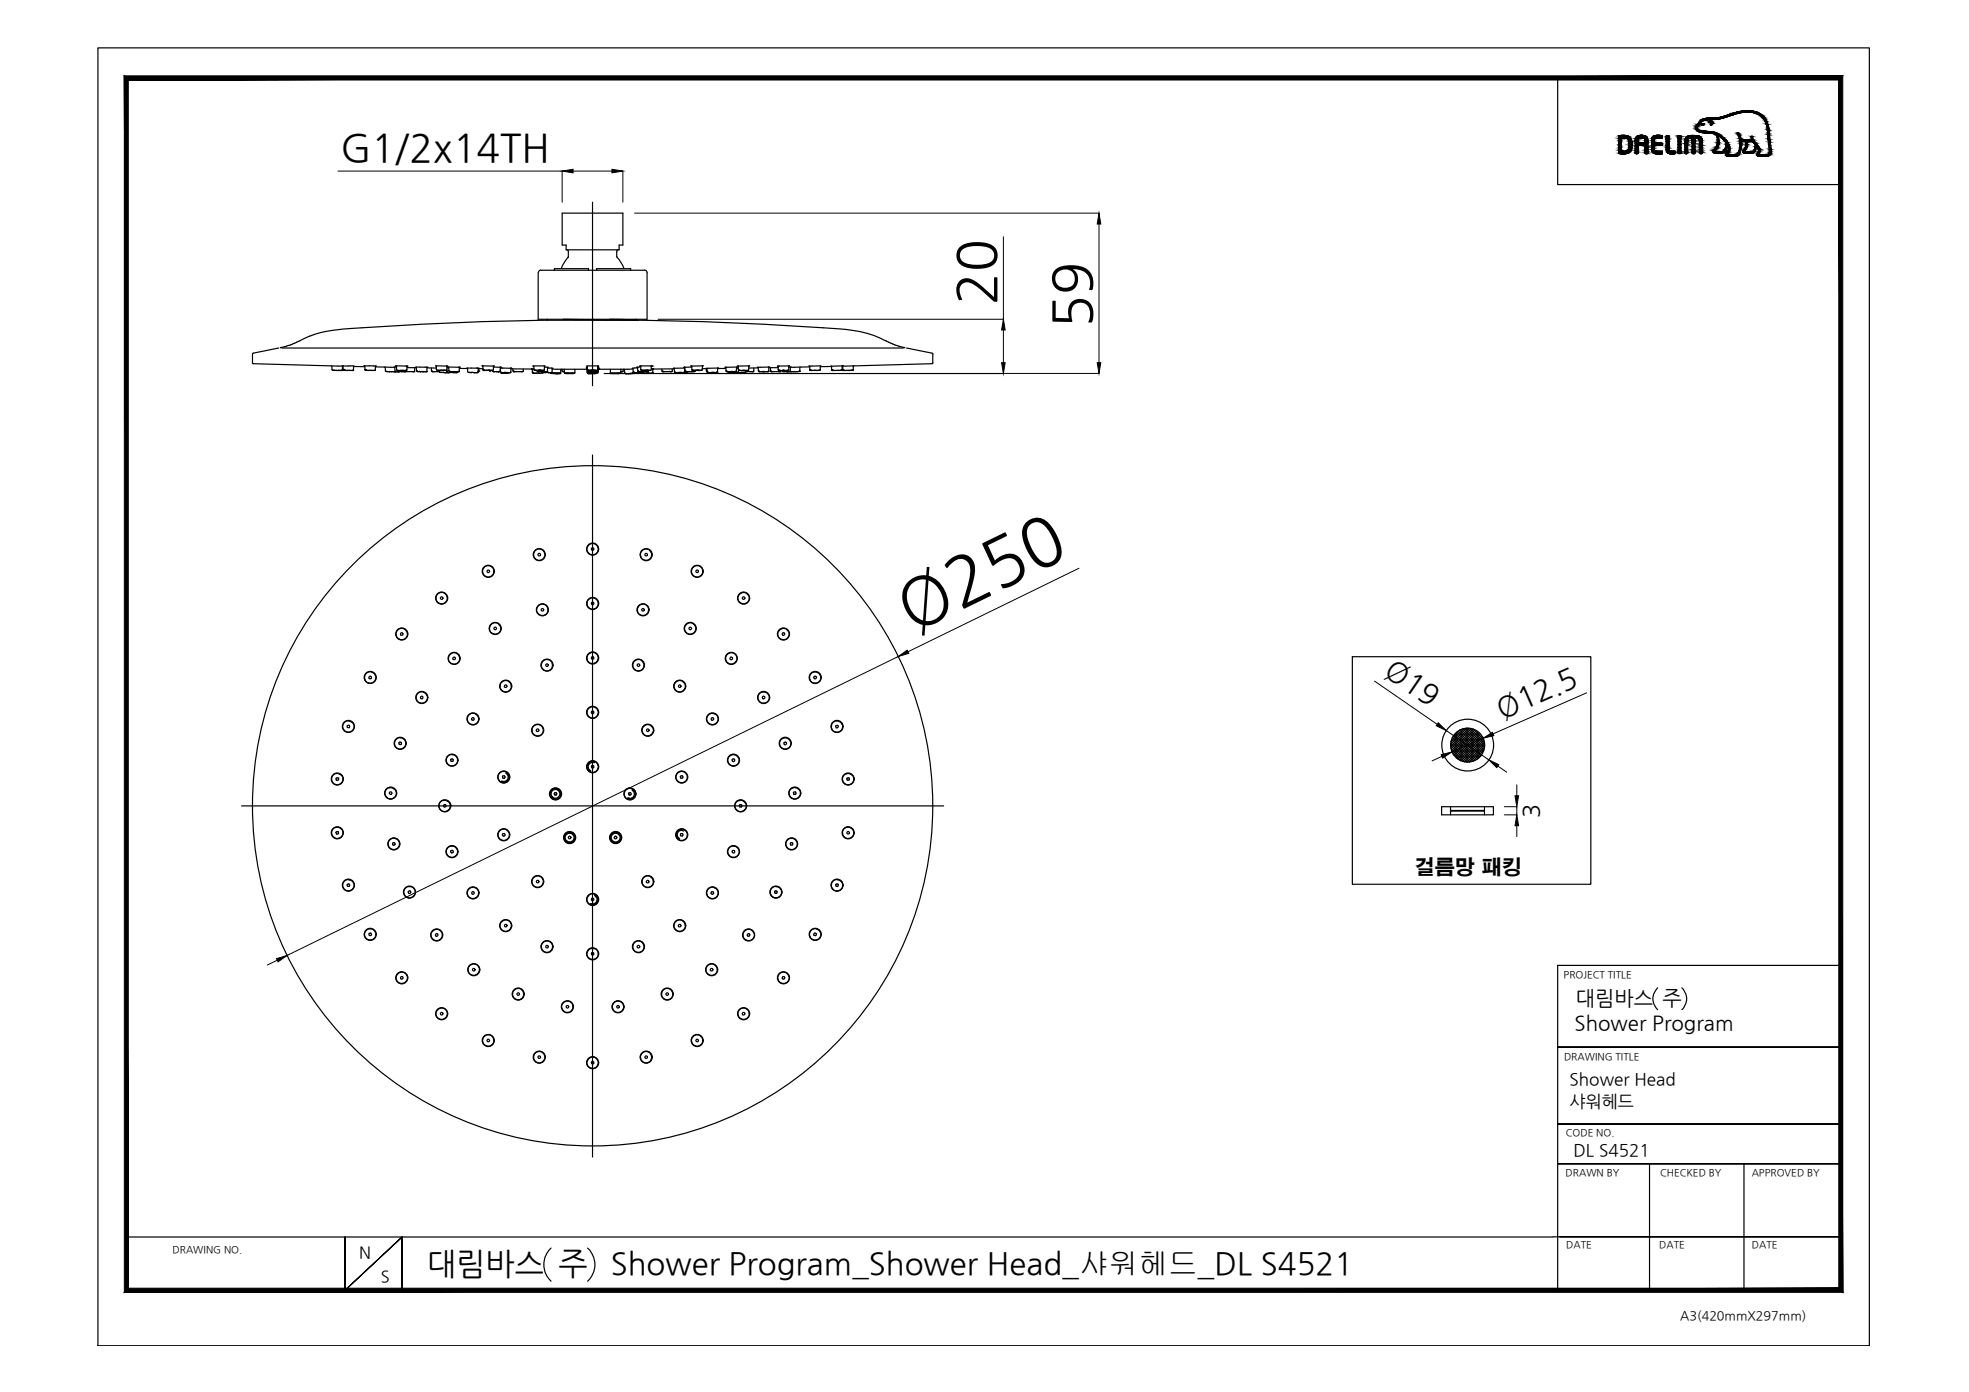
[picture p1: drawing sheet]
<svg xmlns="http://www.w3.org/2000/svg" width="420mm" height="297mm" viewBox="0 0 420 297" stroke-linecap="round" stroke-linejoin="round" font-family="sans-serif">
<defs><g id="words">
<text font-size="14.5" x="194.4" y="134.7" transform="rotate(-26 194.4 134.7)">Ø250</text>
<g font-size="11.6">
<text x="212.3" y="65.1" transform="rotate(-90 212.3 65.1)">20</text>
<text x="232.7" y="70" transform="rotate(-90 232.7 70)">59</text>
</g>
<text font-size="8.3" x="72.6" y="34.3">G1/2x14TH</text>
<g font-size="6.6">
<text x="91.1" y="271.8">대림바스 주</text>
<text x="130.3" y="271.8">Shower Program_Shower Head_샤워헤드_DL S4521</text>
</g>
<g font-size="6.2">
<text x="295.2" y="143.9" transform="rotate(34 295.2 143.9)">Ø19</text>
<text x="320.5" y="153.3" transform="rotate(-24 320.5 153.3)">Ø12.5</text>
</g>
<text font-size="5" x="328.5" y="174.6" transform="rotate(-90 328.5 174.6)">3</text>
<g font-size="4.4">
<text x="336.3" y="214.4">대림바스 주</text>
<text x="336" y="219.8">Shower Program</text>
</g>
<text font-size="4.3" x="301.9" y="186.5">걸름망 패킹</text>
<g font-size="3.7">
<text x="334.9" y="231.6">Shower Head</text>
<text x="334.9" y="236.2">샤워헤드</text>
<text x="335.8" y="246.7">DL S4521</text>
</g>
<g font-size="3.5">
<text x="76.6" y="268.5">N</text>
<text x="81.3" y="273.6">S</text>
</g>
<text font-size="2.7" x="358.5" y="281.6">A3(420mmX297mm)</text>
<g font-size="2.1">
<text x="333.7" y="208.6">PROJECT TITLE</text>
<text x="333.7" y="226.2">DRAWING TITLE</text>
<text x="334.1" y="242.4">CODE NO.</text>
<text x="334.1" y="251">DRAWN BY</text>
<text x="354.2" y="251">CHECKED BY</text>
<text x="373.8" y="251">APPROVED BY</text>
<text x="36.8" y="267.4">DRAWING NO.</text>
<text x="334.2" y="266.4">DATE</text>
<text x="354.1" y="266.4">DATE</text>
<text x="373.8" y="266.4">DATE</text>
</g>
</g></defs>
<!-- layer: 0 -->
<g fill="#000" stroke="#000" stroke-width=".21">
<path d="M120 36.5l2.3-.4v.8zM130.6 36.1l2.3 .4-2.3 .4zM234.5 45.5l.4 2.3h-.8zM213.7 77.4h.8l-.4 2.3zM214.1 68.1l.4 2.3h-.8zM234.1 77.4h.8l-.4 2.3zM191.7 140.1l1.9-1.4 .3 .7zM306.9 154.2l1.7 1.7-2.1-1zM316.5 157.5l2-1.2 .3 .7zM307.5 161.1l2.3-.6-2 1.3zM317.7 162.2l2.1 1-.4 .6zM323.3 169.8h.7l-.3 2.3z"/>
<path d="M323.7 173.9l.3 2.3h-.7zM59 204.6l2.2-.7-1.9 1.3z"/>
<path d="M27.4 274.9l-.9 .9 365.9-.9zM26.5 275.8l365.9-.9 .8 .9zM392.4 17.1v257.8l.8 .9zM393.2 16.2v259.6l-.8-258.7zM27.4 17.1h365l.8-.9zM26.5 16.2h366.7l-365.8 .9zM26.5 16.2l.9 258.7v-257.8zM26.5 16.2l.9 258.7-.9 .9z"/>
</g>
<g fill="none" stroke="#000" stroke-width=".25">
<path d="M20.9 10.2h378v277h-378zM332.4 16.6v22.8h60.4M367.1 32.7h.1M115.4 57.7h22.1M115.5 57.6l-.5 .3-.1 .3-.1 9.9h23.3v-9.9l-.1-.3-.5-.3M118.3 57.7v-.4h7.3v.4M120 45.5h12.9v6.8h-.8v1h-11.3v-1h-.8zM121 53.3l.3 .3v1.3l-.8 .9-.7 1.5M126.4 43.2v39.1M127.3 57.7v-.4h7.3v.4M131.6 53.6v1.2M131.6 54.8l1.1 1.5 .4 1"/>
<path d="M131.9 53.3l-.3 .3M53.9 77.4l.2 .2 19.1 .5h-.1M53.9 75.6v1.8M54 75.4l-.1 .2M59.5 74.3l-5.5 1.1M60.1 74.3h132.7M61.6 73.7l-1.8 .5M62.9 73.2l-1.2 .5M63.3 73l-.4 .2M66.1 71.7l-2.8 1.3M66.1 71.7l1.2-.4a38.6 38.6 0 0 1 9.9-1.4 686.3 686.3 0 0 1 104.7 .6 19.9 19.9 0 0 1 6.9 2.2M70.8 78.1l.1 .8 .1 .1"/>
<path d="M71 79h.1M71.2 79h.1M71.2 79l.5 .1M71.7 79.1h.4M71.7 79.1h.1M72.1 79.1h.8M72.1 79.1h.1M72.2 79.1h.1M72.4 79.1h.5h-.2M72.9 79.1h.1M73 78.1h1.7M73.1 78.9l-.2 .2"/>
<path d="M73.1 78.9h.1M73.1 78.1v.8M73.2 78.1v.7M73.2 78.8h.1M73.2 78.8l.2 .2M73.4 79h.1M73.4 79l.8 .1M74 79.1h.1M74.2 79h.2M74.5 79h.1M74.6 79.1h.1M74.7 78.1l.9 .1"/>
<path d="M75.2 79.1h.1M75.3 79.1h.1M75.3 79.1h-.8M75.5 78.1l-.1 .9-.1 .1M75.5 78.2h2.4M77.7 78.1h1.1M77.8 78.1l.1 .7M77.9 78.8l.1 .2M77.9 78.8h.1M78 79h.1M78 79l.9 .1M78.1 79h.1"/>
<path d="M78.7 79.1h.1M78.8 78.1h.9M79 79h.2M79.1 79.1h.8M79.3 79.1h.1M79.7 78.1h.6l-.2 .1M79.9 79.1h.1M80.1 78.1v.9l-.2 .1M80.1 78.3l4.1 .1M82.2 78.3v.9l.2 .1M82.4 79.3h.1M82.4 79.3h.3"/>
<path d="M82.6 79.3h.3M82.9 79.3h.1M83 79.3h.5M83 79.3h.1M83 79.3h.2M83.4 79.3h.9M83.6 79.3h.1M84.1 79.3h.1M84.1 78.3h.5M84.2 78.3l.1 .9 .2 .1M84.3 79.3h.1M84.4 79.3h-.1"/>
<path d="M84.4 79.3h.2M84.6 78.1h-.2h2.2M84.6 78.1l.1 .9 .9 .1M84.9 79.3h.1M85.1 79.3h.3M85.1 79.3h.1M85.2 79.3h-.8M85.4 79.3h.1M85.5 79.1h.1M85.5 79.3h.8M85.6 79.3h.1M85.7 79h.2"/>
<path d="M85.7 79.3h.1M85.9 79.1h.7M86 79.1h.1M86.3 79.3h.1M86.4 79.3h.1M86.4 79.3h1.9M86.5 79.1l-.2 .2M86.6 79.1h.1M86.6 78.1h.4l-.1 .1M86.8 78.9l-.2 .2M86.8 78.9h.1M86.9 78.1l-.1 .8"/>
<path d="M86.9 78.5h1.9M88.3 79.3h.1M88.5 78.5v.7l-.2 .1M88.7 78.3h.9M88.8 78.3l.1 1h.5M88.9 79.1h.1M89.4 79.2h.2M89.6 79.3h.1M89.6 79.3h.3M89.6 78.3l1.1 .1M89.7 79.3h.1M90 79.3h.2"/>
<path d="M90.2 79.3h.1M90.2 79.3h.7M90.3 79.3h.1M90.7 78.3l.3 .1M90.9 79.3h.1M91 79.3h.1M91 78.4h.3h-.2M91.1 78.4v.8l-.1 .1M91.1 78.5h2M92.1 79.1h.1M92.1 79.1l.2 .2M92.1 78.5v.6"/>
<path d="M92.3 79.3h.1M92.3 79.3h1.5M93.8 79.3l.1 .2M93.8 79.1v.2M93.9 79.5h.2M94 79.5h1.4M94 79.1h.1M94 79.5h.6M94.1 79h-.8l.2 .1M94.1 79h.2M94.2 79h.2M94.2 79h.4"/>
<path d="M94.4 79.1h.7M94.5 79.1h.1M94.6 79h.4M94.6 79.5h.1M94.6 79.5h.6M95 79.5h.8M95.1 79.1h.1M95.2 79.5h.1M95.2 78.1h-2.3h.2l.1 .9 1 .1M95.2 79.1h.1M95.3 79.3h.1M95.3 79.3l.1 .2h.6"/>
<path d="M95.3 79v.3M95.3 78.1h.2h-.1v.8l-.2 .2M95.4 78.5h.4M95.6 79.5h.2M95.7 78.4l-.1-.1 2.5 .1M95.7 78.3l.1 .8M95.8 79.1h.1M95.8 79.1l.2 .2M95.8 79.5h.1M95.9 79.5h-.1M96 79.5h.1M96 79.5h.2"/>
<path d="M96 79.3h.1M96 79.3h.3M96.1 79.5h.3M96.1 79.5h.1M96.2 79.5h-.1M96.4 79.3h.1M96.4 79.4h.1M96.5 79.3h.1M96.5 79.3h.3M96.5 79.5h.1M96.6 79.3h.1M96.7 79.5h.1"/>
<path d="M96.7 79.5h-.1M96.8 79.5h.6M96.8 79.3h.1M96.9 79.3h.2M97.1 79.3h.1M97.1 79.3h.7M97.2 79.3h.1M97.3 79.5h.1M97.4 79.5h.1M97.5 79.3l-.1 .2M97.5 79.3h.1M97.8 79.3h.1"/>
<path d="M97.9 79.3h.1M98 78.4v.8l-.1 .1M98 78.6h1.8M98 78.4h.2M99.6 78.5h1M99.8 78.5v.9l.2 .1M100 79.5h.1M100 79.5h.3M100.4 79.5h.1M100.4 79.5h.3M100.6 78.5l1.1 .1M100.6 79.5h.1"/>
<path d="M100.6 79.5h.2M100.8 79.5h.3M101.1 79.5h.7M101.2 79.5h.1M101.7 78.5h.2M101.8 79.5h.1M101.9 78.6h.3M102 79.3l-.2 .2M102 79.3h.1M102.1 78.6l-.1 .7M102.1 78.7h1M102.2 79.2h.1"/>
<path d="M102.2 79.2l-.2 .1M102.2 78.7v.5M103 78.1h-.1h2.6h-.2v.8l-.3 .2M103 78.1l.1 .8M103.1 78.9h.1M103.1 78.9l.1 .2M103.1 78.9l.2 .2M103.2 79.1h.1M103.3 79.1h.7M103.3 79.1h.1M103.9 79.1h.1M104 79h-.8l.2 .1"/>
<path d="M104 79h.2M104.1 79.1h.9M104.2 79h.3M104.5 79h.4M104.5 79.1h.1M104.5 79.1l.1 .1M105 79.1h.1M105.1 79.3h.1M105.2 79.3h.1M105.2 79.3h.2M105.3 78.3l1.4 .1M105.4 79.3h1.2"/>
<path d="M105.4 79.3h.1M105.8 79.3h.1M105.9 79.3h.1M106.4 79.3v.2M106.6 79.3h.1M106.7 78.3h.1M106.8 78.8v.6l.5 .1M106.8 78.5h.5M106.8 78.4v.8l-.2 .1M106.8 78.4h.2M106.9 79.6h.3M107.2 79.6h.4"/>
<path d="M107.2 79.6h.1M107.3 78.5l1.6 .1M107.3 79.5h.2M107.5 79.5h.1M107.5 79.5h.2M107.6 79.6h.8h-.7M107.6 79.5h.1M107.6 79.5h.2M107.8 79.6h.1M107.8 79.5h.3M108.1 79.5h.7M108.2 79.5h.1"/>
<path d="M108.7 79.5h.1M108.8 79.5h.1M108.9 78.6h.1M109 78.5l.1 .1M109 79.3l-.2 .2M109 78.7l4.6 .1M109.2 78.6h-.2v.7M109.4 78.7l.2 .6M109.5 79.1h.1M109.6 79.3h.1M109.6 79.3h1.4M111 79.3h.4"/>
<path d="M111.4 79.3h.1M111.7 78.8v.4l-.3 .1M113.4 78.7h.5M113.6 78.7v.8M113.6 79.5h.1M113.6 79.5l.2 .1M113.7 79.5l-.1-.1 .1 .2M113.8 79.6h.1M113.8 79.6h.7M113.9 78.9h.1M113.9 78.9l.2 .2h.8M114.3 79.6h.1"/>
<path d="M114.4 79.6h.3M114.6 79.1h.1M114.6 79.1l.2 .2M114.7 79.6h.2M114.8 79.3h.1M114.8 79.3h.3M114.8 79.1h.1M114.9 79l-.8 .1h.2M114.9 79h.2M114.9 79h.3h-.1M115 79.6h.1M115.1 79.3h.4"/>
<path d="M115.2 79h.2M115.3 79h.1M115.3 79.1h.6M115.3 79.1h.1M115.4 79h.4M115.4 79.3h.2M115.4 79.3h.1M115.6 79.3l.1 .2M115.7 79.3h.1M115.7 79.5h.1M115.8 79.6h-.9M115.8 79.5h.3"/>
<path d="M115.8 79.5v.1M115.9 79.1h.1M115.9 79.3h.1M116 79.3h.1M116.1 79.5h.2M116.1 79.3h.5M116.2 78.1l-.1 .9-.2 .1M116.2 78.3l.8 .1M116.2 79.5h.3M116.4 78.1h-2.7h.2v.8M116.4 79.5h.6M116.4 79.5h.1"/>
<path d="M116.6 79.3h.1M116.7 79.3h.1M116.8 68.1v.2M116.8 78.4v.8l-.1 .1M116.8 78.5l1.2 .1M116.9 79.5h.7M117 79.5h.1M117.4 79.5h.1M117.4 79.5l.2 .2M117.6 79.5h.1M117.6 79.7h.1M117.6 79.7h1.3"/>
<path d="M117.6 79.7h1.5M117.7 79.7h.2M117.7 79.7h.1M117.8 78.8h7.5M117.8 78.6v.8l-.2 .1M117.8 79.7h.4M118.2 79.7h.6M118.2 79.7h.1M118.8 79.7h.1M118.9 79.7h.6M119.5 79.7h.1M119.7 79.5l-.2 .2"/>
<path d="M119.7 78.8l-.1 .8-2.2-.1M119.9 79.1h.1M119.9 78.8l.1 .5h.4M120.2 68.1l15.9 .2M120.4 79.5l.2 .2M120.4 79.5l2.3 .1M120.4 78.8v.7M120.6 79.7h.1M122.7 79.6l-.4 .1h-1.7M122.7 78.8v.8M125.1 78.1h2.6h-.1l-.1 1.5M125.1 78.7h.2"/>
<path d="M125.1 78.4h.2M125.3 79.1l.2 .2M125.3 79.5l.2 .1M125.3 79.1h.1M125.3 79.3h.1M125.3 79.3l.2 .2M125.3 78.9h.1M125.3 78.9l.4 .2M125.3 79.6l.8 .1M125.3 79.6h.1M125.3 78.1v1.5M125.3 78.5l-.2 .1h.2"/>
<path d="M125.5 79.6h.1M125.5 79.5h.1M125.5 79.5h.6M125.5 79.3h.1M125.5 79.3h.6M125.6 79.6h.1M125.6 79.6h.5M125.9 79l-.4 .1h.9M126.2 79.7h.1M126.2 79.3h.1M126.2 79.6h.1M126.2 79.5h.1"/>
<path d="M126.3 79.6h-.1M126.4 79.6h-.1M126.4 79.7h.3M126.4 79.7h-.2M126.4 79.5h-.2M126.4 79.7h-.9h.6M126.4 79.7h.5M126.5 79.4h.1M126.5 79.3h.1M126.5 79h.2M126.5 79.3h-.2M126.5 79h-.2"/>
<path d="M126.5 79.6h.1M126.6 79.3h.1M126.6 79.5h.1M126.6 79.1h.7M126.7 79.3h.1M126.7 79.5h.6M126.7 79.7h.1M126.7 79h-.8M126.7 79.6h.1M126.7 79.1h.1M126.7 79.5h.1M126.7 79h.3"/>
<path d="M126.8 79.7h.4M126.8 79.6h.1M127 79h.2M127.2 79.6h-.3M127.3 79.1h.1M127.3 79.5h.1M127.6 78.9l-.3 .2M127.6 79.3l-.3 .2M127.6 79.1l-.1 .2h-.8M127.6 78.9h.1M127.6 79.5l-.4 .1M127.6 78.4h.1"/>
<path d="M127.6 78.5l.1 .1M127.7 78.7h.1M127.7 78.8h.1M127.7 78.6h.1M130.1 68.1l5.5 .2M130.2 79.6l.3 .1h1.6M130.2 78.8v.8M132.4 79.5v.2h-.3M132.4 79.5l-2.2 .1M132.4 79.3h.3M132.5 78.8l-.1 .7M132.7 79.3h.1"/>
<path d="M133 78.8v.4l-.3 .1M133.3 78.8v.8l.2 .1M133.5 79.7h.3M133.5 79.7h.1M133.5 79.7h.6M134.1 79.7h.6h-.3M134.1 79.7h.2M134.9 79.5h.6M135 79.7h.2M135.1 78.6v.7M135.1 78.8h-7.5M135.1 79.3l.1 .2h.8"/>
<path d="M135.1 79.3h.1M135.2 79.7h.1M135.3 79.7h-1.2M135.3 79.7h.1M135.3 79.7h-.7M135.5 79.5h.1M135.5 79.5l-.2 .2M135.7 68.1v.2M135.9 78.4h.1M135.9 78.4h.4M136 78.5l-1.1 .1M136 79.5h-.1"/>
<path d="M136 78.4l.1 .7M136.1 79.1h.1M136.1 79.1l.1 .2h.6M136.4 79.5h.7M136.4 79.5h.1M136.4 79.5h-.4M136.6 78.1h.1M136.6 78.1h2.5M136.6 78.1h.1v.8M136.7 78.3h-.3M136.7 78.9h.1M136.7 78.9l.1 .2h.9"/>
<path d="M136.8 79.3h.1M136.9 79.3h.4M137 79.3h-.2M137.1 79.5l.9 .1M137.1 79.5h.1M137.2 79.5h-.1M137.2 79.5h.1M137.2 79.6h.1M137.3 79.3h.1M137.3 79.3l-.1 .2M137.4 79.3h.8M137.4 79l-.5 .1h.2"/>
<path d="M137.6 79.1h.3M137.6 79.1h.1M137.7 79h.1M137.7 79h-.3M137.9 79.6h.3M137.9 79.6h.1M137.9 79h.1M138 79.6h.1M138 79h.2M138 79h-.3M138 79h.1M138.1 79.1h.1"/>
<path d="M138.2 79.3h.1M138.2 79h.1M138.3 79.1l-.1 .2M138.3 79.6h.2M138.3 79h.3M138.4 79.6h-.2M138.5 79.6h.1M139 78.9l-.2 .2h-.8M139 78.9h.1M139 78.7h.1M139 78.7h.5h-.2l-.1 .9M139.1 78.1h.1"/>
<path d="M139.1 78.1h-.1v.8M139.2 79.6h.1M139.2 79.6h-.1M139.2 79.5l.1-.1-.1 .2h-.7M141.2 78.8l.1 .4 .1 .1M141.3 79.1h.1M141.4 79.3h.1M141.4 79.3h1.4M142.9 79.3h-.1M142.9 79.3h.1M142.9 79.3h.3M143.2 79.3h.1"/>
<path d="M143.5 78.7v.5l-.3 .1M143.9 78.6v.7M143.9 78.7l-4.6 .1M143.9 79.3h.1M143.9 79.3l.1 .2h.4M144.5 79.5h.3M144.5 79.6l-.2-.1 .6 .1M144.7 79.5h.1M144.8 79.5h.1M144.9 79.6h.3M144.9 79.6h.1M145.2 79.5h.1"/>
<path d="M145.2 79.5h-.5M145.3 79.5h.1M145.3 79.5h-.2M145.4 79.6h-.3h.8M145.4 79.6h.3M145.5 79.6h.9M145.9 79.5h.1M145.9 79.5h-.6M146 78.4h.1M146 79.5h.1M146 78.5l-2.3 .1M146 78.5h.2"/>
<path d="M146.1 78.8v.6l-.1 .1M146.1 78.4l.1 .7M146.2 79.1h.1M146.2 79.1v.2h.5M146.2 79.6h-.2M146.3 79.6h.1M146.4 79.6h.1M146.5 79.6h.1M146.5 79.6h-.1M146.5 79.3v.3M146.7 79.3h.8M147 79.3h.1"/>
<path d="M147.4 78.1h.1M147.4 78.1h.2v.8M147.5 79.3h.1M147.6 78.1h2.5h-.2l-.1 .9-.2 .1M147.6 79.3h.1M147.6 78.3l-1.5 .1M147.6 78.9h.1M147.6 78.9l.1 .2h.9M148.4 79.1l-.2 .2h-.8M148.4 79.1h.1M148.6 79l-.8 .1h.2M148.8 79h-.2"/>
<path d="M148.9 79.1h.7M148.9 79h-.1M149 79.1h.1M149.2 79h.3M149.2 79h-.4M149.6 79.1h.1M149.8 78.7h1.1M150 78.1h-.1M150.7 78.6l2.6-.1h-.2v.9l-.2 .1M150.7 79.1h.1M150.7 79.1l.2 .2M150.7 78.7v.4"/>
<path d="M150.9 78.6v.7M150.9 79.3h.1M150.9 79.3l.2 .2M151.1 79.5h.1M151.1 79.5h.7M151.7 79.5h.1M151.8 79.5h.2M152 79.5h.1M152 79.5h-.3M152.2 79.5h-.1M152.2 79.5h.1M152.3 79.5h.1"/>
<path d="M152.3 79.5h-.3M152.9 79.5h.1M152.9 79.5h-.6M153.1 78.6h1.8M154.7 78.4l2.6-.1-.1 .1M154.9 78.4v.7M154.9 79.1h.1M154.9 79.1l.1 .2h1M155.4 79.4h.1M155.4 79.4v.1M155.4 79.3h.1M155.4 79.3v.1"/>
<path d="M155.5 79.5h.1M155.6 79.5h.1M155.6 79.5h.6M155.7 79.3h.1M155.8 79.3h.1M155.9 79.3h.4M156.2 79.3h.7M156.2 79.3h-.2M156.3 79.5h.1M156.4 79.5h-.1M156.6 79.5h-.4M156.7 79.5h.1"/>
<path d="M156.7 79.5h-.1M156.9 79.3h.1M157 79.3h-.1M157 79.5h.1M157 79.3h.1M157.1 79.5h.2M157.1 79.5h.7M157.2 78.3l-.1 .9-.1 .1M157.4 79.5h.1M157.4 79.5h-.6M157.5 78.5h.1M157.5 78.5l-.3 .1"/>
<path d="M157.6 78.9v-.8h-.3h2.7h-.2v.9l-.3 .1M157.6 78.9h.1M157.6 78.9l.1 .2h.9M157.6 79v.4l-.2 .1M157.7 79.5h.1M157.8 79.5h.1M158.2 79.5h.1zM158.2 79.5h-.4M158.3 79.5h.1M158.3 79.5h.6M158.4 79.1h.1M158.5 79.5h-1.4"/>
<path d="M158.6 79.5h.3M158.6 79.5h.1M158.7 79.5h.2M158.7 79.1h.8M158.8 79h-.1M158.9 79.5h.1M158.9 79.1h.1M159.1 79.3l-.2 .2M159.1 79.3h1.5M159.2 79.1l-.1 .2M159.5 79.1h.1M160.6 79.3h.1"/>
<path d="M160.9 78.5v.6l-.3 .2M161.8 78.4v.8l.2 .1M161.8 78.5h-2M161.8 79.1h.1M162 79.3h.1M162.5 79.3h-.5M162.6 79.3h.1M162.8 79.3h-.3M162.9 79.3h.1M162.9 79.3h-.1M162.9 79.3h.2M163.1 79.3h.7"/>
<path d="M163.1 79.3h-.2M163.2 79.3h-.1M163.2 79.3h.1M163.8 79.3h.1M163.9 79.3h-.1M163.9 79.3h.1M164 78.5h2.1M164.1 78.3l-.1 .9-.1 .1M164.1 78.4l.1-.1-2.6 .1h.2M164.4 79.1h.1M164.4 78.5l.1 .8h1.5M164.7 79.3h.1"/>
<path d="M166.1 78.2l-.2-.1h2.6h-.2v.9l-.8 .1M166.1 78.9h.1M166.1 78.9l.1 .2h.6M166.1 78.1v.8M166.1 79.3h.3M166.1 79.2h-.1M166.4 79.1v.1M166.4 79.3h.1M166.5 79.3h-.1M166.9 79.1h.2M166.9 79.3h.4M167.2 79h-.1"/>
<path d="M167.2 79h-.2M167.2 79h.1M167.2 79.3h.4M167.3 79.1h.2M167.3 79h-.1M167.4 79h-.2M167.5 79.3h-.1M167.8 79.3h-.2M167.9 79.3h.1M168 79.3h.1M168.3 79.3h.3M168.3 79.3h-.2"/>
<path d="M168.3 78.3h.6M168.4 79.3h.1M168.4 79.3h-.6M168.5 79.3h.1M168.6 78.3v.9l-.2 .1M168.6 79.3h.1M168.6 79.3h.7M168.8 79.3h.1M169.3 79.3h.5M169.3 79.3h.1M169.6 79.3h.2M169.8 79.3h.1"/>
<path d="M170.5 79.3h.1M170.5 79.3h-.3M170.5 79.3h-.7M170.7 78.4v.8l-.2 .1M172.8 78.9h.1M172.8 78.9l.2 .2M172.8 78.3l-4.2 .1M172.8 78.1v.8M173 79.1h.1M173 79.1h.7M173.6 79.1h.1M173.7 79l.3 .1"/>
<path d="M174 79h-.2M174.1 79h-.1M174.2 79.1h.1M174.8 79h.1M174.8 79l-.7 .1M175 78.1v.8l-.2 .1M175.2 78.1h-2.6l.2 .1M177.4 78.9l.2 .2M177.4 78.9h.1M177.4 78.1v.8M177.4 78.2h-2.4M177.6 79.1h.1"/>
<path d="M177.7 79.1h.1M178.3 79.1h.4M178.5 79l-.9 .1M178.8 79h-.1M178.8 79.1h.1M179.5 79h.1M179.5 79l-.7 .1M179.7 78.1v.8l-.2 .1M179.9 78.9h.1M179.9 78.9l.1 .2M179.9 78.1l-2.6 .1h.1M180 79.1h.1"/>
<path d="M180 79.1h.8M180.7 79.1h.4M180.7 79.1h.1M181 79.1h.4M181.3 79.1h.1M181.7 79h.2l-.5 .1M181.9 79h.1M181.9 79l-.5 .1M182.1 78.1v.8l-.2 .1M188.8 72.6l2.1 1M190.9 73.6l1.2 .4M192.2 74l.8 .2"/>
<path d="M193 74.1l.1 .1M193.4 74.3l5.5 1.1 .2 .2M199 75.6v1.8M199.1 77.4l-.2 .2-19.1 .5 .1 .9 .1 .1M126.4 97.1v149.8M113.9 117.9a1.21 1.21 0 0 0 .7 1.6 1.21 1.21 0 0 0 1.6-.7M116.1 117.9l.2 .6-.2 .4M116.2 117.8a1.21 1.21 0 0 0-1.2-.6 1.21 1.21 0 0 0-1 .7M125.3 116.8v.8M125.3 117.5a1.21 1.21 0 0 0 1.5 .8M125.5 116.5l-.1 .3M126.1 116h.6l.5 .2"/>
<path d="M126.1 116l-.6 .5M126.6 116.9a.28 .28 0 0 0-.4 .2 .28 .28 0 0 0 .4 .3 .28 .28 0 0 0 0-.4M127.2 116.2l.4 .6v.8M127.4 117.9l-.6 .4M127.6 117.5l-.2 .4M136.7 118.4l.1 .4M136.7 118.8l.4 .6M137.1 117.5l-.3 .3-.2 .7M138.6 117.4l.4 .6M138.6 117.4a1.21 1.21 0 0 0-1.5 .1M138.7 119.3a1.21 1.21 0 0 1-1.5 0M139 117.9v.8l-.3 .6"/>
<path d="M85.5 135.4v.2M86 135.2a.28 .28 0 0 1-.1 .3 .28 .28 0 0 1-.3 0M86 135.3l-.1-.2a.28 .28 0 0 0-.3 0 .28 .28 0 0 0-.1 .2M86.5 134.3a1.21 1.21 0 0 0-1.8 .3 1.21 1.21 0 0 0 .5 1.8M86.5 134.4l.2 .3M86.8 134.7a1.21 1.21 0 0 1-.2 1.4 1.21 1.21 0 0 1-1.4 .3M93 127.6l.2 .8 .3 .2M95.3 127.1a1.19 1.19 0 0 0-1.4-.6 1.19 1.19 0 0 0-.9 1.1M95.3 127l.1 .6M95.4 127.6a1.21 1.21 0 0 1-.6 1.1 1.21 1.21 0 0 1-1.3-.1M97.5 139.5l.4 .3M97.6 139.5a1.21 1.21 0 0 0-1.3 0 1.21 1.21 0 0 0-.6 1.1"/>
<path d="M97.9 139.8l.1 .1M97.9 140l.2 .3M103 121.7v.4M104.5 134v.5l.3 .6M105 121a1.21 1.21 0 0 0-2 .7M105 121l.4 .7M105.4 121.8a1.19 1.19 0 0 1-1.1 1.3 1.19 1.19 0 0 1-1.3-1M106.4 133.2l.4 .5M106.4 133.1a1.21 1.21 0 0 0-1.9 .9M106.8 133.6a1.21 1.21 0 0 1-.4 1.5 1.21 1.21 0 0 1-1.5-.1M114.6 129.7l-.1 .6 .2 .5M114.6 129.7a1.18 1.18 0 0 1 1.2-.8 1.18 1.18 0 0 1 1 .8"/>
<path d="M116.9 130.6a1.21 1.21 0 0 1-2.2 .2M116.9 129.8l-.1 .8M125.3 128.6l.1 .8 .6 .5M126.1 129.9l.3 .1M126.1 127.6h.2a1.21 1.21 0 0 1 1.3 .8M126.1 139.3l.4-.1a1.18 1.18 0 0 1 1.1 1.6M126.1 139.3a1.19 1.19 0 0 0-.8 1.3 1.19 1.19 0 0 0 1.1 1M126.1 127.6a1.25 1.25 0 0 0-.8 1M126.6 128.6a.28 .28 0 0 1 0 .4 .28 .28 0 0 1-.4-.1 .28 .28 0 0 1 .3-.4l.1 .1M126.8 129.9l-.3 .1M127.4 129.5l-.6 .4M127.6 128.5l.1 .3-.3 .7"/>
<path d="M136 130.2l.5 .9M136.1 129.6l-.1 .7M136.4 129.2l-.3 .5M136.4 129.2a1.21 1.21 0 0 1 1.3-.2 1.21 1.21 0 0 1 .7 1.1M138.4 130.1a1.16 1.16 0 0 1-.7 1.1 1.16 1.16 0 0 1-1.2-.1M146.1 134.5a1.21 1.21 0 0 0 1.7 .7M146.2 133.6l-.1 .9M146.3 133.4l-.1 .1M146.8 133.1l-.5 .3M146.8 133a1.21 1.21 0 0 1 1.2 .1M147.9 133.2l.5 .4M148.4 133.6l.1 .8"/>
<path d="M148.4 134.5l-.6 .7M149.9 122.1a1.21 1.21 0 0 0-1.3-1.4 1.21 1.21 0 0 0-1 1.7M150 122.1a1.21 1.21 0 0 1-1.1 1 1.21 1.21 0 0 1-1.3-.8M155.1 139.7l-.2 .6v.7M155.8 139.3l-.6 .4M155.8 139.3a1.21 1.21 0 0 1 1.4 1.5 1.21 1.21 0 0 1-1.9 .7M157.5 127.2a1.21 1.21 0 0 0 .7 1.5 1.21 1.21 0 0 0 1.6-.6M158.3 126.5l.5-.1 .5 .2M158.3 126.5l-.4 .2-.3 .5M159.3 126.6l.4 .5M159.7 127.1l.2 .5-.1 .5M166.1 135.9l.4 .4"/>
<path d="M166.2 134.6a1.21 1.21 0 0 0-.1 1.2M167 135.5l.2 .1M167 135.5a.28 .28 0 0 1 0-.4 .28 .28 0 0 1 .4 0 .28 .28 0 0 1 0 .4l-.2 .1M167.8 134.3l.5 .5M167.9 134.3a1.15 1.15 0 0 0-1.7 .4M168.3 134.8a1.2 1.2 0 0 1-.3 1.4 1.2 1.2 0 0 1-1.5 .1M74.1 154.9l.1 .3 .3 .1M74.2 154.8l-.1 .1M74.2 154.8l.4 .1-.1 .4M74.4 153.8a1.21 1.21 0 0 0-1.3 1.5 1.21 1.21 0 0 0 1.8 .7 1.21 1.21 0 0 0 .1-1.9l-.6-.2M78.9 144.3l-.2 .2 .1 .3M78.9 144.3l.3 .2 .1 .2-.5 .1"/>
<path d="M79.3 143.4l.5 .2 .3 .5M79.3 143.4a1.21 1.21 0 0 0-1.2 .4 1.21 1.21 0 0 0-.2 1.3M80.1 144.1a1.22 1.22 0 0 1-.6 1.6 1.22 1.22 0 0 1-1.6-.6M85.4 159.8a1.22 1.22 0 0 0 1.1-1.7 1.22 1.22 0 0 0-2-.4 1.22 1.22 0 0 0 .3 2l.6 .2M85.6 158.8l-.1 .1M85.6 158.8v-.4l-.5 .1 .1 .3 .3 .1M89.9 148.6l.3 .1-.1 .4-.4-.2 .2-.3M90.7 147.9a1.2 1.2 0 0 0-1.8 .7 1.2 1.2 0 0 0 1.2 1.5 1.2 1.2 0 0 0 1-1.7M90.8 147.9l.1 .1M90.9 148.1l.2 .3M96.6 140.6l.1 .1M97.1 140.3l.1 .2a.28 .28 0 0 1-.2 .2 .28 .28 0 0 1-.3 0"/>
<path d="M97.1 140.3a.28 .28 0 0 0-.3 0 .28 .28 0 0 0-.2 .2M98.1 140.3a1.21 1.21 0 0 1-1 1.4 1.21 1.21 0 0 1-1.4-1.1M100.8 153.6l.2 .1M100.8 153.2l-.2 .3 .1 .2M100.8 153.2l.4 .1-.2 .4M101.5 152.4l.3 .3M101.6 152.4a1.21 1.21 0 0 0-1.8 .5 1.21 1.21 0 0 0 .8 1.7M101.9 152.7a1.21 1.21 0 0 1 0 1.4 1.21 1.21 0 0 1-1.3 .5M107.6 146.4l.1 .3M107.6 146.4a.27 .27 0 0 1 .4-.2 .27 .27 0 0 1 .1 .3 .27 .27 0 0 1-.3 .1M108.7 145.5l.3 .4M108.7 145.5a1.23 1.23 0 0 0-1.9 .4 1.23 1.23 0 0 0 .8 1.7 1.23 1.23 0 0 0 1.5-1.2"/>
<path d="M109 145.8l.1 .6M114.9 155.6a.28 .28 0 0 0-.4 .1 .28 .28 0 0 0 .1 .4 .28 .28 0 0 0 .4-.1l-.1-.4M117.8 141.5a1.21 1.21 0 0 0-1.8-.5 1.21 1.21 0 0 0 0 1.9 1.21 1.21 0 0 0 1.9-.6l-.1-.8M126.1 150.9l.5-.1 .6 .2M126.1 150.9a1.19 1.19 0 0 0-.8 1.5 1.19 1.19 0 0 0 1.5 .8M126.6 151.8a.28 .28 0 0 1 0 .4 .28 .28 0 0 1-.4-.1 .28 .28 0 0 1 .3-.4l.1 .1M126.8 141.5l-.3 .1M127.2 151.1l.3 .4M127.4 152.8l-.6 .4M127.4 141.1l-.6 .4M127.5 151.5l.2 .5-.3 .7M127.6 140.7l-.2 .4"/>
<path d="M135 142a1.21 1.21 0 0 0 1.2 1.1 1.21 1.21 0 0 0 1.2-1.1M135.1 141.6l-.1 .4M135.2 141.4l-.1 .2M135.5 141l-.3 .4M136.9 141l.4 .4 .1 .6M136.9 140.9a1.21 1.21 0 0 0-1.4 .1M137.1 155.5a1.21 1.21 0 0 0 1.5 1.5M137.2 155.1l-.2 .4M137.8 154.7l-.6 .4M137.9 154.7l.5-.1 .5 .2M138.9 154.9a1.07 1.07 0 0 1 .5 1.3M138.9 156.8l-.3 .2"/>
<path d="M139.3 156.2l-.4 .6M144.6 145.3a1.2 1.2 0 0 0-.7 1.5 1.2 1.2 0 0 0 1.5 .8M144.7 145.3l.5-.1 .5 .2M145.7 145.4l.4 .5M146.1 145.9l.1 .5v.5M146.1 146.9l-.7 .7M151 152.7a1.21 1.21 0 0 0 1 1.9M151.5 152.4l.5-.2 .6 .2M151.5 152.3l-.5 .5M151.8 153.6l.2 .1M152 153.1l.3 .2-.3 .4M152 153.1l-.2 .2 .1 .3"/>
<path d="M152.6 152.4a1.21 1.21 0 0 1 .6 1.3 1.21 1.21 0 0 1-1.2 .9M154.9 141l.4 .4M156.2 140.3h-.3v.4M156.2 140.3v.4h-.4M162 148.1a1.21 1.21 0 0 0-.1 1.4 1.21 1.21 0 0 0 1.4 .5M162.2 147.8l-.2 .3M162.5 147.8l.5-.1a1.02 1.02 0 0 1 1 .6M162.5 147.7l-.2 .1M162.7 149.1l.2 .1M162.9 148.6h.2M163 148.6l-.3 .1 .1 .3M163.1 148.6l.1 .3-.3 .2"/>
<path d="M164 148.3a1.21 1.21 0 0 1-.7 1.7M166.8 157.7a1.25 1.25 0 0 0 0 1.9M166.8 159.6l.4 .2M167.2 157.5l-.4 .2M167.2 159.8l.4 .1M167.3 158.5l.1 .3M167.3 157.5a1.21 1.21 0 0 1 1.3 .7M167.4 157.4l-.2 .1M167.7 158.4l-.2-.1-.3 .3M167.7 158.4l.1 .3M167.8 158.7l-.2 .2-.3-.1M168.7 158.2a1.21 1.21 0 0 1-1.1 1.6"/>
<path d="M172.8 145.1a1.22 1.22 0 0 0 1.4 .7M173.6 144.5l.3-.2 .3 .3M173.6 143.4a1.14 1.14 0 0 1 1.4 .7M173.7 143.4a1.21 1.21 0 0 0-.8 1.7M173.7 144.5l.1 .3M174.2 144.6l-.1 .2h-.4M175.1 144.1a1.21 1.21 0 0 1-.9 1.6M177.4 155.5a1.21 1.21 0 0 0 1.2 .8M178.3 154.9l.1 .3M178.5 153.9a1.21 1.21 0 0 1 1.2 .7M178.6 153.8a1.21 1.21 0 0 0-1.1 1.7M178.8 154.8l-.5 .2"/>
<path d="M178.8 154.8l.1 .3M178.8 155.1l-.2 .2h-.2M179.7 154.6a1.21 1.21 0 0 1-1 1.6M288.6 140.1h50.9v48.6h-50.9zM309.5 158.6l4 4 3.3-3.2M309.5 159.1l3.6 3.6M309.6 159.7l2.9 2.9M309.6 158.1l4.4 4.4M309.7 157.7l4.7 4.7M309.9 157.4l4.9 4.8M310.1 157l5 5.1M310.3 156.7l5.1 5.2"/>
<path d="M310.5 156.5l5.2 5.1M310.8 156.2l5.2 5.1M311.1 156l5.1 5.1M311.5 155.8l4.8 4.9M311.6 155.8l-1.7 1.7M311.8 155.6l4.7 4.7M312.2 155.5l4.4 4.4M312.4 155.5l-2.8 2.8M312.7 155.4l4 4.1M313 155.4l-3.5 3.4M313.1 155.4l3.7 3.6M313.5 155.4l-4 4"/>
<path d="M313.7 155.4l3 3.1M313.9 155.5l-4.3 4.3M314.7 155.8l-4.8 4.8M315 155.9l-5 5M315.4 156.1l-5.2 5.1M315.6 156.4l-5.1 5.1M315.9 156.6l-5.1 5.2M316.1 156.9l-5 5.1M316.3 157.2l-4.9 5M316.5 157.6l-4.8 4.8M316.6 157.8l-2.2-2.2-4.7 4.6M316.6 158l-4.5 4.5"/>
<path d="M316.7 158.4l-4.2 4.2M316.8 158.9l-3.8 3.8M51.5 172h149.9M71.7 177.6l.1 .3M71.7 166.5h.1M71.7 177.5v.1M71.8 166v.4l.3 .1M71.8 177.9v.1M72.1 177.5h.1M72.1 177.5h-.3M72.1 166h.1M72.1 166h-.3"/>
<path d="M72.1 177.5l.1 .3-.1 .1M72.2 166v.3M72.2 177.9h-.4M72.2 166.4l-.1 .1M72.8 165.4a1.2 1.2 0 0 0-2 .5 1.2 1.2 0 0 0 1.3 1.5M72.8 165.3a1.21 1.21 0 0 1 .3 1.3 1.21 1.21 0 0 1-.9 .8M72.9 176.9a1.2 1.2 0 0 1-.5 2 1.2 1.2 0 0 1-1.6-1.2 1.2 1.2 0 0 1 1.7-1l.4 .3M83.1 170.4h.2M83.1 169.1l.1 .4h.3M83.1 168.1l.7 .1 .6 .5M83.1 168.1a1.23 1.23 0 0 0-.9 1.1 1.23 1.23 0 0 0 .9 1.2M83.2 169.1l-.1 .1"/>
<path d="M83.2 169h.3l.1 .2-.1 .3M83.7 170.4l-.4 .1M83.8 179.9a.3 .3 0 0 0 .1 .4 .3 .3 0 0 0 .4-.1M84.2 179.8v.1M84.2 179.8l-.4 .1M84.2 179.9l.1 .3M84.4 168.6a1.21 1.21 0 0 1-.7 1.8M84.5 179a1.2 1.2 0 0 0-1.6 .6 1.2 1.2 0 0 0 .6 1.6M84.6 179a1.19 1.19 0 0 1 .6 1.2 1.19 1.19 0 0 1-.9 1M94.6 170.8a1.21 1.21 0 0 0-.9 1.3 1.21 1.21 0 0 0 1.2 1.1M94.6 170.8a1.17 1.17 0 0 1 1.3 .5M95.4 163l.5 .3 .6 .1"/>
<path d="M95.9 171.3l.1 .1M96 171.4a1.25 1.25 0 0 1-1.1 1.8M96.3 162l-.1 .4h.4M96.3 162l.4 .1-.1 .4M96.5 161.1l.6 .1M96.5 161a1.21 1.21 0 0 0-1.1 .6 1.21 1.21 0 0 0 .1 1.3M97.1 161.2l.2 .1M97.3 161.3a1.21 1.21 0 0 1 .3 1.3 1.21 1.21 0 0 1-1.1 .8M106.5 166.5l.3 .3M106.5 166.5a1.21 1.21 0 0 1 .5-1.8 1.21 1.21 0 0 1 1.7 1 1.21 1.21 0 0 1-1.4 1.3M106.9 166.8v.1M106.9 166.9l.4 .1"/>
<path d="M107.2 178.1l.4-.2 .2 .3M107.2 178.1l.2 .3 .4-.2M107.3 165.7v.3h.3M107.3 165.6l-.1 .1M107.4 165.6l.3 .1-.1 .4M107.9 165h.2M108 164.8a1.12 1.12 0 0 1 .5 1.5 1.12 1.12 0 0 1-1.5 .5M108.1 165v.1M108.1 165.1h.1a.94 .94 0 0 1 .1 1.3 .94 .94 0 0 1-1.3 .2M108.2 179.1l-.6 .2h-.5M108.2 177.2l.4 .4M108.2 177.2a1.21 1.21 0 0 0-1.8 .4 1.21 1.21 0 0 0 .7 1.7"/>
<path d="M108.6 177.6a1.21 1.21 0 0 1-.4 1.5M117.6 170.1l.3 .3M117.6 169.7l.3 .4M117.9 170.4l.1 .1M117.9 170.1h.1M118 170.3a1.11 1.11 0 0 1 0-1.8 1.11 1.11 0 0 1 1.7 .7 1.11 1.11 0 0 1-1.3 1.3M118 170.4l.4 .1M118 170.4l.3 .2M118.3 169.3v.3M118.3 169.5l.1 .1M118.4 169.6h.3M118.6 168.2l.6 .2"/>
<path d="M118.6 168.2a1.21 1.21 0 0 0-1.1 .6 1.21 1.21 0 0 0 0 1.3M118.8 169.2l-.2-.1-.3 .2M118.8 169.2l-.2 .4M118.8 169.3l-.1 .3M119.1 168.6a.95 .95 0 0 0-1.1 0 .95 .95 0 0 0-.4 1.1M119.1 168.6v.1M119.1 168.6l.1 .2M119.2 168.4a1.21 1.21 0 0 1 .5 1.5 1.21 1.21 0 0 1-1.4 .7M119.3 168.8l.1 .2M119.4 169.1a.91 .91 0 0 1-.3 1 .91 .91 0 0 1-1.1 0M120.4 178.3a1.25 1.25 0 0 0 .9 1.6M120.7 179.4l.4 .3"/>
<path d="M121.2 177.7l.8 .1M121.2 177.6l-.4 .2-.4 .5M121.2 177.7a1.12 1.12 0 0 0-.6 1.7M121.5 177.5l.7 .2M121.5 178.4l.3 .2M121.6 177.5l-.4 .1M121.8 177.8l.3 .2M121.8 177.9a.92 .92 0 0 0-1.1 .5 .92 .92 0 0 0 .5 1.2M122.1 177.7l.2 .2M122.1 179.5l-.5 .2-.5-.1M122.1 178l.3 .3M122.2 177.7l.5 .8v.6"/>
<path d="M122.2 177.9l.3 .3M122.4 178.2a.95 .95 0 0 1-.3 1.3M122.4 179.6l-.5 .3h-.6M122.5 178.2a1.11 1.11 0 0 1-.1 1.3 1.11 1.11 0 0 1-1.3 .2M122.7 179.1l-.3 .5M125.3 163.3v.3M125.3 164a1.24 1.24 0 0 0 1.5 .8M125.3 163.6v.4M125.5 163l-.2 .4M125.6 164.4l.4 .2M125.7 162.6l.6-.2a1.17 1.17 0 0 1 1.2 .7M125.8 162.6l-.3 .3"/>
<path d="M126.2 162.5a1.12 1.12 0 0 0-.6 1.9M126.4 162.7a.93 .93 0 0 0-.9 .7 .93 .93 0 0 0 .6 1.1M126.5 162.7l.4 .1M126.6 162.5l-.4 .1M126.6 162.5l.4 .1M126.6 163.8h-.3M127.4 164.4l-.6 .4M127.5 163.1l.1 .1M127.6 163.3l.1 .3-.3 .7M130.2 178.4a1.21 1.21 0 0 1 2-.5 1.21 1.21 0 0 1-.5 2 1.21 1.21 0 0 1-1.5-1.4v-.1M130.2 178.7l.2 .6 .3 .3M131 178.7l.2 .3"/>
<path d="M131.4 178.4l-.3 .2M131.5 177.6l.7 .4 .2 .7M131.5 177.6a1.12 1.12 0 0 0-1.3 1.1M131.5 178.5h-.3l-.1 .2M131.6 178.5v.2M131.6 178.7l-.1 .3-.3-.1M131.8 177.9a.94 .94 0 0 0-1.3 .8 .94 .94 0 0 0 1.1 1 .94 .94 0 0 0 .6-1.4M131.8 177.9l.2 .1M131.9 178l.3 .3M132.5 178.7a1.09 1.09 0 0 1-.6 1 1.09 1.09 0 0 1-1.2-.1M133.6 168.5a1.21 1.21 0 0 0 .3 2M133.9 170.4l.1 .1"/>
<path d="M133.9 170.4h.1M134 168.3l-.5 .2M134 170.4h.1M134.2 169.3l.1 .4 .3-.1M134.2 169.3l.1 .3M134.2 169.2l-.1 .1M134.2 168.2a1.16 1.16 0 0 1 1.2 .6M134.2 168.2l-.2 .1M134.6 169.2h-.4M134.6 169.2l.1 .3M134.6 169.5v.1M134.8 168.6l.2 .1"/>
<path d="M134.9 168.4l.2 .1M135 168.7l.2 .3M135.1 168.5l.2 .3M135.2 168.9a.92 .92 0 0 1-.1 1.2 .92 .92 0 0 1-1.1 .1M135.4 168.8a1.09 1.09 0 0 1-.1 1.3 1.09 1.09 0 0 1-1.2 .3M135.4 168.8a1.2 1.2 0 0 1 0 1.4 1.2 1.2 0 0 1-1.4 .3M144.7 164.9a1.21 1.21 0 0 0-.2 1.6 1.21 1.21 0 0 0 1.6 .4 1.21 1.21 0 0 0 .4-1.6M144.7 179.1l.7 .2M145.1 164.7l-.4 .2M145.2 165.7l.1 .3M145.2 164.6l.8 .1 .5 .6M145.2 165.6l-.1 .1"/>
<path d="M145.3 165.6h.3l.1 .3M145.3 164.6l-.2 .1M145.5 177.2l.4 .1M145.6 177.2a.95 .95 0 0 0-1 .7 .95 .95 0 0 0 .4 1.1M145.7 166h-.4M145.7 178.3l-.1-.4-.4 .1 .1 .3h.4M145.7 165.9v.1M146 177.1a1.12 1.12 0 0 0-1.5 .5 1.12 1.12 0 0 0 .4 1.5M146.1 177.1a1.18 1.18 0 0 1 .5 1.4 1.18 1.18 0 0 1-1.1 .8M146.1 177.1a1.21 1.21 0 0 0-1.6 .4 1.21 1.21 0 0 0 .3 1.6M155.8 161.3a1.21 1.21 0 0 0 .3 2.1M156.1 161.1l-.4 .2"/>
<path d="M156.1 163.4h.4M156.2 162.2l.4-.3 .2 .4M156.2 162.1l.1 .3M156.3 161.1a1.18 1.18 0 0 1 1.3 .7M156.3 161l-.2 .1M156.7 162.3l-.2 .2-.2-.1M157.6 170.8a1.22 1.22 0 0 0-.7 1.5 1.22 1.22 0 0 0 1.4 .9M157.6 161.8a1.21 1.21 0 0 1-1 1.6M157.6 170.9l.6-.1 .8 .5M157.8 171.8l.1 .4M157.8 171.8v.1M157.9 172.2h.1"/>
<path d="M157.9 171.7h.3l.1 .4M158.2 172.2h-.3M158.3 172.1l-.1 .1M159 171.3a1.21 1.21 0 0 1-.7 1.8M168.7 179.9v.4h.4M168.7 178.9h.4M168.7 179.8l-.1 .1M168.7 178.9a1.21 1.21 0 0 0-.7 2M168.8 179.8l.3 .1M168.9 170.3l.7 .2 .3-.1M169.1 179.9h.1M169.1 168.1a1.21 1.21 0 0 0-.2 2.2"/>
<path d="M169.1 179.9l.1 .3M169.1 178.9l.7 .4M169.3 169.1l.1 .3M169.4 169.5h.1M169.4 169.1l-.1 .1M169.5 168.1l-.4 .1M169.5 168h.2M169.7 168.1l.5 .1 .3 .3M169.7 169.1l.1 .2M169.7 169h-.3M169.8 169.5h-.4M169.8 179.3l.2 .3"/>
<path d="M169.8 169.4l-.1 .1M170 179.6a1.21 1.21 0 0 1-1 1.7M170.6 168.5a1.21 1.21 0 0 1-.6 1.9M180 167a1.25 1.25 0 0 0 1.4 .4M180.5 165.2a1.19 1.19 0 0 1 1.6 .6 1.19 1.19 0 0 1-.7 1.6M180.6 165.1a1.21 1.21 0 0 0-.6 1.9M180.7 166.1l.1 .4 .4-.1M180.7 166v.2M180.8 166h.3l.1 .3M181.2 166.4l-.1 .1M181.8 176.8a1.19 1.19 0 0 0-2 .6 1.19 1.19 0 0 0 1.3 1.5M181.8 176.8a1.21 1.21 0 0 1 .3 1.3 1.21 1.21 0 0 1-.9 .8"/>
<path d="M307.6 172.1h11.1v1.8h-11.1zM309.5 172.1v1.8M309.5 172.9h7.3M309.5 173.1h7.3M309.8 160.4l2 2M316.1 161.1l-.9 .9M316.6 160.1l-2.4 2.4M316.8 172.1v1.8M73.9 190l.5 .1M74.1 188.8l.1 .3h.4M74.1 188.7v.2M74.3 187.7a1.1 1.1 0 0 1 1.1 .8"/>
<path d="M74.3 187.7a1.21 1.21 0 0 0-1.2 1 1.21 1.21 0 0 0 .9 1.3M74.4 188.6l-.3 .1M74.4 188.7l.2 .3M74.6 189l-.1 .1M75.5 188.4a1.21 1.21 0 0 1-1.1 1.7M78.8 199.6v-.4h.4l.1 .3-.5 .1M83.5 181.2l.8 .1M87.2 189.2a1.2 1.2 0 0 0-.9 1.7 1.2 1.2 0 0 0 1.9 .3M87.2 189.2h.4M87.2 190.6a.28 .28 0 0 1 .1-.5 .28 .28 0 0 1 .4 .3l-.1 .2h-.4M87.6 189.2a1.21 1.21 0 0 1 .6 2M93 199.7l.2 .1"/>
<path d="M93 199.7v-.4h.4v.3l-.2 .2M93.1 198.3l.8 .2M93.1 198.3l-.9 .5M93.8 198.5a1.21 1.21 0 0 1 .4 1.7 1.21 1.21 0 0 1-1.7 .3 1.21 1.21 0 0 1-.3-1.7M96.2 181.7l.1 .3 .3-.1M96.2 181.5l-.1 .2M96.2 181.5h.4l.1 .3M96.4 180.6h.4M96.4 180.5a1.21 1.21 0 0 0-1.2 1.1 1.21 1.21 0 0 0 .9 1.3M96.7 181.8l-.1 .1M96.8 180.6a1.23 1.23 0 0 1 .4 2.1M97.1 182.7l-.5 .2h-.6"/>
<path d="M100 189.8a1.21 1.21 0 0 1 1.6-.2 1.21 1.21 0 0 1 .3 1.6M100 189.8a1.19 1.19 0 0 0 .2 1.7 1.19 1.19 0 0 0 1.7-.3M100.7 190.8l.2 .1M101.1 190.3l-.4 .1 .1 .4M101.1 190.3l.1 .3-.3 .2M107.5 196.4a1.19 1.19 0 0 0-.4 2 1.19 1.19 0 0 0 1.9-.5M107.5 196.4a1.21 1.21 0 0 1 1.6 1.5M113.6 187.7a1.21 1.21 0 0 0 .3 1.3 1.21 1.21 0 0 0 1.2 .3M114 187.1a1.21 1.21 0 0 1 1.8 .5 1.21 1.21 0 0 1-.7 1.7M114 187.2l-.4 .6M125.3 191.6a1.21 1.21 0 0 0 .6 1.4 1.21 1.21 0 0 0 1.5-.4M125.5 191.2l-.1 .4"/>
<path d="M126.1 190.8l-.6 .4M126.4 190.8h.5l.5 .3 .2 .4v.7M126.5 190.7l-.4 .1M126.9 191.1l.2 .1M127 190.9a1.12 1.12 0 0 1 .5 1.5 1.12 1.12 0 0 1-1.6 .5M127 191.2l.2 .3M127.1 192.7l-.6 .2-.5-.1M127.3 191.4l.1 .6-.3 .7M127.6 192.2l-.2 .5M137.1 188.5l.4 .6M137.9 188.1l.1 .3M138.4 187.9l.1 .2"/>
<path d="M138.4 187.9h-.3l-.1 .2M138.5 188.1l-.2 .3-.3-.1M138.8 187.1l.3 .3M138.9 187.1a1.21 1.21 0 0 0-1.4 .1 1.21 1.21 0 0 0-.4 1.3M139.2 187.4l.2 .7M139.4 188.1a1.21 1.21 0 0 1-.6 1.1 1.21 1.21 0 0 1-1.3-.1M144.7 197.5l.1 .3M144.8 197.5a.27 .27 0 0 1 .3-.2 .27 .27 0 0 1 .2 .3 .27 .27 0 0 1-.4 .1M145.7 196.5l.4 .5M145.7 196.5a1.21 1.21 0 0 0-1.9 1M146.1 197a1.21 1.21 0 0 1-.8 1.7 1.21 1.21 0 0 1-1.5-1.2M151.7 190.6l.1 .2"/>
<path d="M151.8 190.4v.2M151.8 190.7l.3 .1M151.9 190.3l-.1 .1M151.9 190.3h.3l.1 .3-.2 .2M152.3 189.4l.4 .2M152.4 189.4a1.21 1.21 0 0 0-1.6 1.3 1.21 1.21 0 0 0 1.8 .9 1.21 1.21 0 0 0 .1-2M156.3 181.6v.3M156.3 181.9h.1M156.3 181.5l-.1 .1M156.3 181.9l.3 .1M156.4 181.5h.3v.4M156.4 180.6h.4"/>
<path d="M156.5 180.5a1.2 1.2 0 0 0-1.2 1.6 1.2 1.2 0 0 0 1.9 .6 1.2 1.2 0 0 0-.1-2M156.7 181.9l-.1 .1M156.9 180.6l.2 .1M158.6 199.8l.1 .4 .5 .4M159.8 199.8l-.3-.2 .2-.4 .3 .2-.2 .4M160.3 198.5a1.2 1.2 0 0 1 .5 1.5 1.2 1.2 0 0 1-1.5 .6M160.4 198.5a1.21 1.21 0 0 0-1.4 .1 1.21 1.21 0 0 0-.4 1.2M165.4 190.2v.3l.3 .1M165.4 190.1l-.1 .1M165.5 190.1l.3 .1M165.6 189.2l.4 .1M165.7 189.2a1.21 1.21 0 0 0-1.3 1.3 1.21 1.21 0 0 0 1.6 1 1.21 1.21 0 0 0 .6-1.8"/>
<path d="M165.7 190.2h.1M165.8 190.6h-.2M165.8 190.2v.3M166.1 189.3l.2 .1M166.2 189.4l.3 .3M168 180.9l.3 .3 .6 .1M168.7 180.3h.1M169.1 180.2l-.1 .1M173.8 199.6h.3M173.8 199.1l-.2 .3 .1 .2M173.8 199.1l.4 .2-.2 .4M174.2 198.2l.4 .2"/>
<path d="M174.3 198.2a1.21 1.21 0 0 0-1.5 .9 1.21 1.21 0 0 0 .8 1.4M174.7 198.4l.1 .1M174.8 198.6l.2 .3M175.1 198.9a1.21 1.21 0 0 1-.2 1.3 1.21 1.21 0 0 1-1.3 .3M177.8 189.8l.7 .3M178.4 188.7v.4h.3M178.4 188.7l-.1 .1M178.5 188.6l.3 .1-.1 .5M178.6 187.7l.6 .2M178.7 187.7a1.21 1.21 0 0 0-1.2 .7 1.21 1.21 0 0 0 .3 1.4M179.3 187.9l.3 .3M179.6 188.2a1.21 1.21 0 0 1 .1 1.3 1.21 1.21 0 0 1-1.2 .6"/>
<path d="M78.9 200.6a1.19 1.19 0 0 1-.9-1.8 1.19 1.19 0 0 1 1.9-.1 1.19 1.19 0 0 1-.6 1.9h-.4M85.5 208.9h.3M85.6 207.4a1.21 1.21 0 0 0-1 1.7 1.21 1.21 0 0 0 1.8 .5 1.21 1.21 0 0 0 0-1.9M85.6 207.5l.8 .2M85.9 208.4a.28 .28 0 0 1 .1 .3 .28 .28 0 0 1-.2 .2M85.9 208.4h-.2a.28 .28 0 0 0-.2 .2 .28 .28 0 0 0 .1 .3M93.1 215.9a1.21 1.21 0 0 0 .3 1.2 1.21 1.21 0 0 0 1.2 .4M93.9 215.2a1.21 1.21 0 0 1 1.5 .8 1.21 1.21 0 0 1-.8 1.5M93.9 215.2l-.4 .2-.4 .5M100 206.5a1.21 1.21 0 0 0 .2 1.2 1.21 1.21 0 0 0 1.3 .4M100.7 205.8l-.4 .2-.4 .5M100.7 205.8a1.21 1.21 0 0 1 1.6 1.5"/>
<path d="M102.2 207.3l-.3 .5-.5 .3M111.2 211.2a1.2 1.2 0 0 1 0 2M111.3 211.1a1.21 1.21 0 0 0-1.9 1 1.21 1.21 0 0 0 1.8 1M117.9 202a1.2 1.2 0 0 0-1.7-1.1 1.2 1.2 0 0 0-.2 2 1.2 1.2 0 0 0 1.9-.6v-.3M119.9 215a1.21 1.21 0 0 0 .8 1 1.21 1.21 0 0 0 1.3-.3M122.2 214.4v.8l-.3 .5M122.2 214.4a1.24 1.24 0 0 0-1.4-.7 1.24 1.24 0 0 0-1 1.3M125.3 203.2v.7M125.3 203.9a1.21 1.21 0 0 0 1.5 .8M125.5 202.8l-.1 .4M126.1 202.4l-.6 .5M126.1 202.4l.8 .1"/>
<path d="M126.4 203.3h.2M126.5 203.3a.28 .28 0 0 0-.3 .3 .28 .28 0 0 0 .4 .2 .28 .28 0 0 0 0-.5M126.9 202.4l.4 .2 .3 .5M127.6 203.1l.1 .5M127.6 203.8a1.17 1.17 0 0 1-.8 .9M127.7 203.5l-.1 .2M132.5 213.8l.6 .9-.2 .7M132.6 213.8a1.21 1.21 0 0 0-1.8 .4 1.21 1.21 0 0 0 .4 1.7 1.21 1.21 0 0 0 1.7-.5M137.1 201.3l.3 .3M137.2 201.3a1.21 1.21 0 0 0-1.4-.4 1.21 1.21 0 0 0-.8 1.2M137.4 201.6a1.21 1.21 0 0 1-.9 1.6 1.21 1.21 0 0 1-1.5-1.2M143.2 211.3l.3 .4"/>
<path d="M143.3 211.3a1.21 1.21 0 0 0-1.9 .1 1.21 1.21 0 0 0 .4 1.8 1.21 1.21 0 0 0 1.7-.8M143.5 211.7v.7M152.8 206.2a1.21 1.21 0 0 0-1.8-.1 1.21 1.21 0 0 0 .1 1.8M152.8 206.2l.1 .2M152.9 206.4l.1 .5M153.1 206.9a1.21 1.21 0 0 1-.7 1.1 1.21 1.21 0 0 1-1.3-.2M159.4 215.4l.4 .5M159.4 215.4a1.22 1.22 0 0 0-1.7 .2 1.22 1.22 0 0 0 .2 1.7M159.8 215.9a1.2 1.2 0 0 1-.4 1.4 1.2 1.2 0 0 1-1.5-.1M167.4 208.5h-.5l.1 .4M167.4 208.5v.3l-.4 .1M168.2 208a1.2 1.2 0 0 0-1.9-.1 1.2 1.2 0 0 0 .3 1.8"/>
<path d="M168.2 208a1.21 1.21 0 0 1-.1 1.5 1.21 1.21 0 0 1-1.5 .2M353.7 210.8a3.1 3.1 0 0 0 0 4.6M358.9 210.8a3.1 3.1 0 0 1 0 4.6M392.8 206h-60.4v69.7M105.3 221.6a1.21 1.21 0 0 0-1.9-.5 1.21 1.21 0 0 0 .2 2 1.21 1.21 0 0 0 1.8-.9l-.1-.6M115.8 224.6l.3 .5M115.8 224.6a1.21 1.21 0 0 0-1.9 .6 1.21 1.21 0 0 0 1.2 1.6 1.21 1.21 0 0 0 1.1-1.7M125.3 226.4a1.22 1.22 0 0 0 1.5 1.5M125.5 226.1l-.1 .3M126.1 225.7l-.6 .4M126.1 225.6h.2a1.21 1.21 0 0 1 1.2 .5 1.21 1.21 0 0 1-.1 1.4M127.4 227.5l-.6 .4"/>
<path d="M136.7 225.5a1.21 1.21 0 0 0 .9 1.3 1.21 1.21 0 0 0 1.4-.7M136.8 225.1l-.2 .4M138.5 224.6l.5 .8-.1 .7M138.6 224.6a1.21 1.21 0 0 0-1.8 .5M147.6 221.8v.4M147.6 222.2a1.21 1.21 0 0 0 1.1 1 1.21 1.21 0 0 0 1.2-.9M149.5 221.2l.5 .7M149.6 221.1a1.21 1.21 0 0 0-2 .7M149.9 221.9v.4M332.4 223.4h60.4h-60.4M332.4 239.9h60.4h-60.4M332.4 248.3h60.4h-60.4"/>
<path d="M352 248.3v27M372.1 248.3v27M27 264h304.4M73.6 264v11.4l12.2-11.4-12.2 11.4zM85.8 275.4v-11.4v11.4M117.6 266.3a4.8 4.8 0 0 0 0 7.1M125.4 266.3a4.7 4.7 0 0 1 0 7.1M331.4 263.9h61.4h-59.9M341 275.3h51.8"/>
<circle cx="115.1" cy="118.4" r="1.29"/>
<circle cx="115.1" cy="118.4" r=".28"/>
<circle cx="126.5" cy="117.2" r="1.29"/>
<circle cx="137.9" cy="118.4" r="1.29"/>
<circle cx="137.9" cy="118.4" r=".28"/>
<circle cx="85.7" cy="135.3" r="1.29"/>
<circle cx="94.2" cy="127.6" r="1.29"/>
<circle cx="94.2" cy="127.6" r=".28"/>
<circle cx="104.2" cy="121.9" r="1.29"/>
<circle cx="104.2" cy="121.9" r=".28"/>
<circle cx="105.7" cy="134.1" r="1.29"/>
<circle cx="105.7" cy="134.1" r=".28"/>
<circle cx="115.7" cy="130.1" r="1.29"/>
<circle cx="115.7" cy="130.1" r=".28"/>
<circle cx="126.5" cy="128.8" r="1.29"/>
<circle cx="137.2" cy="130.1" r="1.29"/>
<circle cx="137.2" cy="130.1" r=".28"/>
<circle cx="147.3" cy="134.1" r="1.29"/>
<circle cx="147.3" cy="134.1" r=".28"/>
<circle cx="148.8" cy="121.9" r="1.29"/>
<circle cx="148.8" cy="121.9" r=".28"/>
<circle cx="158.7" cy="127.6" r="1.29"/>
<circle cx="158.7" cy="127.6" r=".28"/>
<circle cx="167.2" cy="135.3" r="1.29"/>
<circle cx="74.3" cy="155" r="1.29"/>
<circle cx="79" cy="144.6" r="1.29"/>
<circle cx="85.4" cy="158.6" r="1.29"/>
<circle cx="90" cy="148.8" r="1.29"/>
<circle cx="96.9" cy="140.5" r="1.29"/>
<circle cx="100.9" cy="153.4" r="1.29"/>
<circle cx="107.9" cy="146.4" r="1.29"/>
<circle cx="114.7" cy="155.8" r="1.21"/>
<circle cx="114.7" cy="155.8" r="1.29"/>
<circle cx="116.7" cy="141.9" r="1.29"/>
<circle cx="116.7" cy="141.9" r=".28"/>
<circle cx="126.5" cy="140.4" r="1.29"/>
<circle cx="126.5" cy="152" r="1.29"/>
<circle cx="126.5" cy="140.4" r=".28"/>
<circle cx="136.2" cy="141.9" r="1.29"/>
<circle cx="136.2" cy="141.9" r=".28"/>
<circle cx="138.2" cy="155.8" r="1.29"/>
<circle cx="138.2" cy="155.8" r=".28"/>
<circle cx="145" cy="146.4" r="1.29"/>
<circle cx="145" cy="146.4" r=".28"/>
<circle cx="152" cy="153.4" r="1.29"/>
<circle cx="156" cy="140.5" r="1.29"/>
<circle cx="162.9" cy="148.8" r="1.29"/>
<circle cx="167.6" cy="158.6" r="1.29"/>
<circle cx="174" cy="144.6" r="1.29"/>
<circle cx="178.6" cy="155" r="1.29"/>
<circle cx="313.2" cy="159" r="5.5"/>
<circle cx="313.2" cy="159" r="3.6"/>
<circle cx="72" cy="177.7" r="1.29"/>
<circle cx="72" cy="166.2" r="1.29"/>
<circle cx="83.4" cy="169.2" r="1.29"/>
<circle cx="94.9" cy="172" r="1.29"/>
<circle cx="94.9" cy="172" r=".28"/>
<circle cx="96.4" cy="162.2" r="1.29"/>
<circle cx="107.5" cy="178.1" r="1.29"/>
<circle cx="107.5" cy="165.8" r="1.29"/>
<circle cx="118.5" cy="169.4" r="1.29"/>
<circle cx="121.5" cy="178.7" r="1.29"/>
<circle cx="121.5" cy="178.7" r=".28"/>
<circle cx="126.4" cy="172" r="72.6"/>
<circle cx="126.5" cy="163.6" r="1.29"/>
<circle cx="126.5" cy="163.6" r=".28"/>
<circle cx="131.4" cy="178.7" r="1.29"/>
<circle cx="134.4" cy="169.4" r="1.29"/>
<circle cx="145.5" cy="165.8" r="1.29"/>
<circle cx="145.5" cy="178.1" r="1.29"/>
<circle cx="156.5" cy="162.2" r="1.29"/>
<circle cx="158" cy="172" r="1.29"/>
<circle cx="169.6" cy="169.2" r="1.29"/>
<circle cx="181" cy="177.7" r="1.29"/>
<circle cx="181" cy="166.2" r="1.29"/>
<circle cx="181" cy="177.7" r=".28"/>
<circle cx="74.3" cy="188.9" r="1.29"/>
<circle cx="79" cy="199.4" r="1.29"/>
<circle cx="84" cy="180.1" r="1.29"/>
<circle cx="87.4" cy="190.4" r="1.29"/>
<circle cx="93.2" cy="199.5" r="1.29"/>
<circle cx="96.4" cy="181.7" r="1.29"/>
<circle cx="100.9" cy="190.5" r="1.29"/>
<circle cx="107.9" cy="197.5" r="1.29"/>
<circle cx="107.9" cy="197.5" r=".28"/>
<circle cx="114.7" cy="188.1" r="1.29"/>
<circle cx="114.7" cy="188.1" r=".28"/>
<circle cx="126.5" cy="191.9" r="1.29"/>
<circle cx="126.5" cy="191.9" r=".28"/>
<circle cx="138.2" cy="188.1" r="1.29"/>
<circle cx="145" cy="197.5" r="1.29"/>
<circle cx="152" cy="190.5" r="1.29"/>
<circle cx="156.5" cy="181.7" r="1.29"/>
<circle cx="159.7" cy="199.5" r="1.29"/>
<circle cx="165.6" cy="190.4" r="1.29"/>
<circle cx="168.9" cy="180.1" r="1.29"/>
<circle cx="174" cy="199.4" r="1.29"/>
<circle cx="178.6" cy="188.9" r="1.29"/>
<circle cx="85.7" cy="208.7" r="1.29"/>
<circle cx="94.2" cy="216.3" r="1.29"/>
<circle cx="94.2" cy="216.3" r=".28"/>
<circle cx="101.1" cy="206.9" r="1.29"/>
<circle cx="101.1" cy="206.9" r=".28"/>
<circle cx="110.6" cy="212.1" r="1.29"/>
<circle cx="110.6" cy="212.1" r=".28"/>
<circle cx="116.7" cy="202" r="1.29"/>
<circle cx="116.7" cy="202" r=".28"/>
<circle cx="121.1" cy="214.8" r="1.29"/>
<circle cx="121.1" cy="214.8" r=".28"/>
<circle cx="126.5" cy="203.5" r="1.29"/>
<circle cx="131.9" cy="214.8" r="1.29"/>
<circle cx="131.9" cy="214.8" r=".28"/>
<circle cx="136.2" cy="202" r="1.29"/>
<circle cx="136.2" cy="202" r=".28"/>
<circle cx="142.4" cy="212.1" r="1.29"/>
<circle cx="142.4" cy="212.1" r=".28"/>
<circle cx="151.9" cy="206.9" r="1.29"/>
<circle cx="151.9" cy="206.9" r=".28"/>
<circle cx="158.7" cy="216.3" r="1.29"/>
<circle cx="158.7" cy="216.3" r=".28"/>
<circle cx="167.2" cy="208.7" r="1.29"/>
<circle cx="104.2" cy="222" r="1.29"/>
<circle cx="104.2" cy="222" r=".28"/>
<circle cx="115.1" cy="225.6" r="1.29"/>
<circle cx="115.1" cy="225.6" r=".28"/>
<circle cx="126.5" cy="226.8" r="1.29"/>
<circle cx="126.5" cy="226.8" r=".28"/>
<circle cx="137.9" cy="225.6" r="1.29"/>
<circle cx="137.9" cy="225.6" r=".28"/>
<circle cx="148.8" cy="222" r="1.29"/>
<circle cx="148.8" cy="222" r=".28"/>
</g>
<g fill="none" stroke="#000" stroke-width=".21">
<path d="M72.1 36.5h47.9v6.7M122.3 36.5h8.3M132.9 36.5v6.7M135.4 45.5h99.1M214.1 50.5v17.6h-73.7M234.5 47.8v29.6M128.9 79.7h105.6M129.1 79.7h85M214.1 70.4v7M230.2 121.3l-36.5 17.8M191.7 140.1l-130.5 63.8M293.3 145.3l13.4 9.3"/>
<path d="M308.6 155.9l9.1 6.3M316.5 157.5l-6.7 3M338.6 147.8l-20 8.8M307.7 161.4l-2.1 1M319.6 163.5l1.9 1.3M321 172.1h2.7v1.8h-2.7M323.7 167.5v2.3M323.7 176.2v2.3M59.2 204.9l-2.1 1"/>
</g>
<g fill="#000" stroke="#000" stroke-width=".21">
<path d="M345.8 32.8h1.1zM346 28.9h.8zM346.6 32.3h1.3zM350.5 29.4h1zM352.9 32.7h1.8zM352.9 29h1.8zM353.2 32.8h1.5zM353.3 28.9h1.3zM353.5 32.8h.3zM353.5 28.9h.4zM356.4 32.8h.7zM361.1 28.9h.7z"/>
<path d="M361.9 27.6h.4zM363.1 28.3h2.9zM363.2 26.4h.4zM363.2 26.7h.2zM363.2 26.7l.1 .1zM363.2 26.4h.3zM364.6 25.2h3zM364.6 26.1h.2zM364.8 25.9h.6zM365 25.8h.2zM365.2 25.2h2.5zM365.5 25.2h2.2z"/>
<path d="M370.8 28.3h.2zM371.8 23.7h2.2zM372.6 23.6h.7zM373.4 30.2h.5zM373.7 29.9h.5zM373.8 29.1h.1z"/>
<path d="M345.4 29.4h1.2zM345.4 29.4h1.2z"/>
<path d="M345.4 32.3h1.2zM345.4 32.3h1.2z"/>
<path d="M345.8 32.8h1zM346 32.8h.8z"/>
<path d="M345.4 29.4h.6zM345.4 29.4h.6zM345.4 29.4h.6zM345.4 29.4h.9z"/>
<path d="M345.4 29.4l.6 .1zM345.4 29.4l.6 .1z"/>
<path d="M345.4 29.5l.6 .1v-.1zM345.4 29.5l.6 .1h-.6z"/>
<path d="M345.4 29.6l.6 .1zM345.4 29.6l.6 .1z"/>
<path d="M345.4 29.7l.6 .3v-.3zM345.4 29.7l.6 .3h-.6z"/>
<path d="M345.4 30l.6 .2v-.2zM345.4 30l.6 .2h-.6z"/>
<path d="M345.4 30.2l.6 .1zM345.4 30.2l.6 .1z"/>
<path d="M345.4 30.3l.6 .6v-.6zM345.4 30.3l.6 .6h-.6z"/>
<path d="M345.4 30.9l.6 .2v-.2zM345.4 30.9l.6 .2h-.6z"/>
<path d="M345.4 31.1l.6 .4v-.4zM345.4 31.1l.6 .4h-.6z"/>
<path d="M345.4 31.5h.6zM345.4 31.5h.6z"/>
<path d="M345.4 31.5l.6 .3v-.3zM345.4 31.5l.6 .3h-.6z"/>
<path d="M345.4 31.8l.6 .3v-.3zM345.4 31.8l.6 .3h-.6z"/>
<path d="M345.4 32.1h.6zM345.4 32.1h.6z"/>
<path d="M345.4 32.1l.6 .2v-.2zM345.4 32.1l.6 .2h-.6zM345.4 32.3h.6zM345.4 32.3h.6z"/>
<path d="M345.4 32.3h.6zM345.4 32.3h.6z"/>
<path d="M345.4 32.3h.7zM345.4 32.3h.7z"/>
<path d="M345.4 29.4h.9zM345.4 29.4h1.1z"/>
<path d="M345.4 32.3h.9zM345.4 32.3h.9z"/>
<path d="M345.4 32.3h1.1zM345.4 32.3h1.1z"/>
<path d="M345.4 32.3h1.2zM345.4 32.3h1.2z"/>
<path d="M345.4 29.4h1.1zM345.4 29.4h1.2z"/>
<path d="M346.6 29.4h1.3zM346.6 29.4h1.3z"/>
<path d="M346 28.9h.9zM345.8 28.9h1.1z"/>
<path d="M345.8 28.9h1.2zM345.7 28.9h1.3z"/>
<path d="M345.7 28.9h1.4zM345.6 28.9h1.5z"/>
<path d="M345.7 32.8h1.3zM345.7 32.8h1.2z"/>
<path d="M345.6 28.9l1.7 .1zM345.4 29h1.9z"/>
<path d="M345.6 32.8h1.5zM345.6 32.8h1.4z"/>
<path d="M345.4 29h1.9zM345.4 29h1.9z"/>
<path d="M345.4 32.7h1.9zM345.4 32.7l1.7 .1z"/>
<path d="M345.4 29l2.2 .1zM345.4 29l2.2 .1z"/>
<path d="M345.4 32.7h1.9zM345.4 32.7h1.9z"/>
<path d="M345.4 29.1h2.2zM345.4 29.1h2.2z"/>
<path d="M345.4 29.1l2.2 .1zM345.4 29.1l2.2 .1z"/>
<path d="M345.4 32.6h2.2zM345.4 32.6h2.2z"/>
<path d="M345.4 32.6h2.2zM345.4 32.6l1.9 .1z"/>
<path d="M345.4 29.2l2.4 .1zM345.4 29.2l2.4 .1z"/>
<path d="M345.4 32.5h2.2zM345.4 32.5l2.2 .1z"/>
<path d="M345.4 29.3h2.4zM345.4 29.3h2.4z"/>
<path d="M345.4 29.3l2.5 .1-.1-.1zM345.4 29.3l2.5 .1h-2.5z"/>
<path d="M345.4 32.4h2.4zM345.4 32.4h2.4z"/>
<path d="M345.4 32.4h2.4zM345.4 32.4l2.2 .1z"/>
<path d="M346.6 29.4h1.3zM346.6 29.4h1.3z"/>
<path d="M346.7 29.4h1.2zM346.7 29.4h1.2z"/>
<path d="M346.8 29.4l1.2 .1zM346.8 29.4l1.2 .1z"/>
<path d="M346.7 32.3h1.2zM346.6 32.3h1.3zM346.6 32.3h1.3z"/>
<path d="M345.4 32.3h2.5zM345.4 32.3l2.4 .1z"/>
<path d="M347 32.2h1zM346.7 32.3h1.2z"/>
<path d="M347.2 29.5h.8zM347.2 29.5h.8z"/>
<path d="M347.2 29.5l.9 .2-.1-.2zM347.2 29.5l.9 .2h-.7z"/>
<path d="M347.1 32.2h.9zM347 32.2h1z"/>
<path d="M347.4 29.7l.7 .1v-.1zM347.4 29.7l.7 .1h-.6z"/>
<path d="M347.3 32.1h.8zM347.1 32.2h.9z"/>
<path d="M347.5 29.8l.6 .1v-.1zM347.5 29.8l.6 .1h-.6z"/>
<path d="M347.5 29.9l.7 .3-.1-.3zM347.5 29.9l.7 .3h-.6z"/>
<path d="M347.5 31.8l.6 .1zM347.5 31.8l.6 .1z"/>
<path d="M347.5 31.9l.6 .2v-.2zM347.5 31.9l.6 .2h-.8z"/>
<path d="M347.6 30.2h.6zM347.6 30.2h.6z"/>
<path d="M347.6 30.2l.6 .3v-.3zM347.6 30.2l.6 .3h-.6z"/>
<path d="M347.6 30.5h.6zM347.6 30.5h.6zM347.6 30.5h.6zM347.6 30.5h.6z"/>
<path d="M347.6 30.5h.6zM347.6 30.5h.6zM347.6 30.5h.6zM347.6 30.5h.6zM347.6 30.5h.6zM347.6 30.5h.6z"/>
<path d="M347.6 30.5l.6 .1zM347.6 30.5l.6 .1z"/>
<path d="M347.6 30.6l.6 .3v-.3zM347.6 30.6l.6 .3h-.6z"/>
<path d="M347.6 30.9l.6 .1zM347.6 30.9l.6 .1z"/>
<path d="M347.6 31l.6 .1v-.1zM347.6 31l.6 .1h-.6z"/>
<path d="M347.6 31.1h.6zM347.6 31.1h.6z"/>
<path d="M347.6 31.1l.6 .1zM347.6 31.1l.6 .1z"/>
<path d="M347.6 31.2h.6zM347.6 31.2h.6z"/>
<path d="M347.6 31.2l.6 .4v-.4zM347.6 31.2l.6 .4h-.6zM347.6 31.6h.6zM347.6 31.6h.6z"/>
<path d="M347.6 31.6l.5 .2 .1-.2zM347.6 31.6l.5 .2h-.6z"/>
<path d="M348.9 30h.7zM348.9 30h.7zM348.9 30h.7zM348.9 30h.7z"/>
<path d="M348.9 30.5h.7zM348.9 30.5h.7z"/>
<path d="M348.9 32.6h.7zM348.9 32.6h.7z"/>
<path d="M349.1 32.8h.3zM349.1 32.8h.3z"/>
<path d="M349.1 32.8h.3zM349.1 32.8h.3z"/>
<path d="M349 32.7h.5zM349 32.7l.4 .1z"/>
<path d="M349 32.7h.5zM349 32.7h.5z"/>
<path d="M349 29.7l.6 .2v-.2zM349 29.7l.6 .2h-.7zM348.9 29.9h.7zM348.9 29.9h.7z"/>
<path d="M348.9 29.9l.7 .1zM348.9 29.9l.7 .1zM348.9 30h.7zM348.9 30h.7z"/>
<path d="M348.9 30h.7zM348.9 30h.7zM348.9 30h.7zM348.9 30h.7z"/>
<path d="M348.9 30l.7 .2v-.2zM348.9 30l.7 .2h-.7zM348.9 30.2h.7zM348.9 30.2h.7z"/>
<path d="M348.9 30.2l.7 .3v-.3zM348.9 30.2l.7 .3h-.7z"/>
<path d="M348.9 31l.7 .1zM348.9 31l.7 .1z"/>
<path d="M348.9 31.1l.7 .2v-.2zM348.9 31.1l.7 .2h-.7z"/>
<path d="M348.9 31.3l.7 .4v-.4zM348.9 31.3l.7 .4h-.7z"/>
<path d="M348.9 31.7l.7 .1zM348.9 31.7l.7 .1z"/>
<path d="M348.9 31.8l.7 .3v-.3zM348.9 31.8l.7 .3h-.7z"/>
<path d="M348.9 32.1l.7 .1zM348.9 32.1l.7 .1z"/>
<path d="M348.9 32.2l.7 .2v-.2zM348.9 32.2l.7 .2h-.7z"/>
<path d="M348.9 32.4h.7zM348.9 32.4h.7z"/>
<path d="M348.9 32.4l.7 .2v-.2zM348.9 32.4l.7 .2h-.7z"/>
<path d="M348.9 32.6h.7zM348.9 32.6h.7z"/>
<path d="M348.9 32.6l.7 .1zM348.9 32.6l.7 .1zM348.9 32.7h.7zM348.9 32.7h.7z"/>
<path d="M348.9 32.7h.7zM348.9 32.7h.6z"/>
<path d="M349 29.6l.6 .1 .1-.1zM349 29.6l.6 .1h-.6z"/>
<path d="M349 29.5h.7zM349 29.5l.7 .1z"/>
<path d="M349.1 29.4h.8zM349.1 29.4h1z"/>
<path d="M349.1 29.4h.8zM349.1 29.4l.6 .1zM349 29.5h.7zM349 29.5h.7z"/>
<path d="M350.1 28.9h.3zM350.1 28.9h.3z"/>
<path d="M350.1 28.9h.4zM350 28.9h.5z"/>
<path d="M350 28.9h.5zM349.9 28.9h.6z"/>
<path d="M349.9 28.9h1zM349.7 28.9h1.2z"/>
<path d="M349.7 28.9l1.3 .1zM349.5 29h1.5z"/>
<path d="M349.5 29l1.8 .1-.3-.1zM349.5 29l1.8 .1h-1.9z"/>
<path d="M351 30h.6zM351 30h.6z"/>
<path d="M349.4 29.1l2 .1zM349.2 29.2h2.2z"/>
<path d="M349.2 29.2l2.3 .2-.1-.2zM349.2 29.2l2.3 .2h-2.4z"/>
<path d="M349.1 29.4h2.4zM349.1 29.4h2.4z"/>
<path d="M350.4 29.4h1.1zM350.4 29.4h1.1zM350.5 29.4h1z"/>
<path d="M350.6 29.4l.9 .1zM350.6 29.4l.9 .1z"/>
<path d="M350.8 29.5h.8zM350.8 29.5h.8z"/>
<path d="M350.9 29.5l.7 .1v-.1zM350.9 29.5l.7 .1h-.6z"/>
<path d="M351.1 32.8h.5zM351.1 32.8h.4z"/>
<path d="M351 29.6l.6 .1zM351 29.6l.6 .1z"/>
<path d="M351 29.7l.6 .1zM351 29.7l.6 .1z"/>
<path d="M351 29.8l.6 .1v-.1zM351 29.8l.6 .1h-.6zM351 29.9h.6zM351 29.9h.6z"/>
<path d="M351 32.7l.6 .1v-.1zM351 32.7l.6 .1zM351.1 32.8h.5zM351.1 32.8h.5z"/>
<path d="M351 29.9l.6 .1zM351 29.9l.6 .1z"/>
<path d="M351 30l.6 .1zM351 30l.6 .1zM351 30.1h.6zM351 30.1h.6z"/>
<path d="M351 30.1l.6 .2v-.2zM351 30.1l.6 .2h-.6z"/>
<path d="M351 30.3h.6zM351 30.3h.6z"/>
<path d="M351 30.3l.6 .2v-.2zM351 30.3l.6 .2h-.6z"/>
<path d="M351 30.5h.6zM351 30.5h.6z"/>
<path d="M348.9 30.5h2.7zM348.9 30.5h2.7z"/>
<path d="M348.9 30.5l2.7 .1zM348.9 30.5l2.7 .1z"/>
<path d="M348.9 30.6l2.7 .4v-.4zM348.9 30.6l2.7 .4h-2.7z"/>
<path d="M348.9 31h2.7zM348.9 31h2.7z"/>
<path d="M351 31l.6 .1zM351 31l.6 .1z"/>
<path d="M351 31.1l.6 .2v-.2zM351 31.1l.6 .2h-.6z"/>
<path d="M351 31.3l.6 .1v-.1zM351 31.3l.6 .1h-.6zM351 31.4h.6zM351 31.4h.6z"/>
<path d="M351 31.4l.6 .4v-.4zM351 31.4l.6 .4h-.6z"/>
<path d="M351 31.8l.6 .1zM351 31.8l.6 .1z"/>
<path d="M351 31.9l.6 .3v-.3zM351 31.9l.6 .3h-.6z"/>
<path d="M351 32.2l.6 .2v-.2zM351 32.2l.6 .2h-.6z"/>
<path d="M351 32.4l.6 .1zM351 32.4l.6 .1z"/>
<path d="M351 32.5h.6zM351 32.5h.6z"/>
<path d="M351 32.5l.6 .1zM351 32.5l.6 .1zM351 32.6h.6zM351 32.6h.6z"/>
<path d="M351 32.6h.6zM351 32.6l.6 .1zM351 32.7h.6zM351 32.7h.6z"/>
<path d="M352.5 29.4h1.1zM352.5 29.4h1.1z"/>
<path d="M352.5 32.3h2.2zM352.5 32.3h2.2z"/>
<path d="M352.4 29.8l.6 .1zM352.4 29.8l.6 .1z"/>
<path d="M352.4 29.9h.6zM352.4 29.9h.6zM352.4 29.9h.6zM352.4 29.9h.6z"/>
<path d="M352.4 29.9h.6zM352.4 29.9h.6z"/>
<path d="M352.4 29.9l.6 .1zM352.4 29.9l.6 .1z"/>
<path d="M352.4 30h.6zM352.4 30h.6z"/>
<path d="M352.4 30l.6 .2v-.2zM352.4 30l.6 .2h-.6z"/>
<path d="M352.4 30.2l.6 .2v-.2zM352.4 30.2l.6 .2h-.6z"/>
<path d="M352.4 30.4l.6 .1v-.1zM352.4 30.4l.6 .1h-.6zM352.4 30.5h.6zM352.4 30.5h.6z"/>
<path d="M352.4 31l.6 .1zM352.4 31l.6 .1z"/>
<path d="M352.4 31.1l.6 .2v-.2zM352.4 31.1l.6 .2h-.6z"/>
<path d="M352.4 31.3l.6 .1v-.1zM352.4 31.3l.6 .1h-.6z"/>
<path d="M352.4 31.4l.6 .2v-.2zM352.4 31.4l.6 .2h-.6z"/>
<path d="M352.4 31.6l.6 .2v-.2zM352.4 31.6l.6 .2h-.6zM352.4 31.8h.6zM352.4 31.8h.6z"/>
<path d="M352.4 31.8h.6zM352.4 31.8h.6zM352.4 31.8h.6zM352.4 31.8h.6z"/>
<path d="M352.4 31.8l.6 .1v-.1zM352.4 31.8l.6 .1h-.6z"/>
<path d="M352.4 31.9l.7 .2-.1-.2zM352.4 31.9l.7 .2h-.6z"/>
<path d="M352.5 29.6h.6zM352.5 29.6h.6z"/>
<path d="M352.5 29.6l.5 .2 .1-.2zM352.5 29.6l.5 .2h-.6z"/>
<path d="M352.5 32.1h.6zM352.5 32.1h.6z"/>
<path d="M352.5 32.1l.7 .1zM352.5 32.1l.7 .1z"/>
<path d="M352.5 29.5h.6zM352.5 29.5l.6 .1z"/>
<path d="M353.1 32.8h1.6zM353.2 32.8h1.5zM353.2 32.8h1.5zM353.2 32.8h1.5z"/>
<path d="M352.5 32.2h.8zM352.5 32.2h.8z"/>
<path d="M352.5 29.5h.8zM352.5 29.5h.6z"/>
<path d="M352.5 32.2l1 .1zM352.5 32.2l1 .1z"/>
<path d="M352.5 29.4h1zM352.5 29.4h1.1z"/>
<path d="M352.5 29.4h1zM352.5 29.4l.8 .1z"/>
<path d="M353.5 32.8h.2zM353.6 32.8h.1z"/>
<path d="M352.5 32.3h1.1zM352.5 32.3h1.1z"/>
<path d="M352.5 32.3h1.1zM352.5 32.3h1.1z"/>
<path d="M353.5 32.8h.3zM353.5 32.8h.4z"/>
<path d="M353.5 28.9h.8zM353.4 28.9h.9z"/>
<path d="M354 29.4h.7zM354.5 29.4h.2zM354 29.4h.7z"/>
<path d="M353.4 28.9h1.2zM353.3 28.9h1.3zM353.2 28.9h1.4z"/>
<path d="M353.4 32.8h.9zM353.4 32.8h.5z"/>
<path d="M352.4 31h2.1zM352.4 31h2.2z"/>
<path d="M352.4 30.5h2.2zM352.4 30.5h2.2z"/>
<path d="M352.4 30.5h2.2zM352.4 30.5h2.2z"/>
<path d="M352.4 31h2.2zM352.4 31h2.2z"/>
<path d="M353.3 32.8h1.3zM353.3 32.8h1z"/>
<path d="M353.2 28.9h1.5zM353.2 28.9h1.5z"/>
<path d="M352.4 30.5l2.3 .1zM352.4 30.5l2.3 .1z"/>
<path d="M353.3 32.8h1.3zM353.3 32.8h1.3z"/>
<path d="M352.4 30.6l2.3 .1zM352.4 30.6l2.3 .1z"/>
<path d="M352.4 31h2.3zM352.4 31h2.2z"/>
<path d="M353.2 32.8h1.5zM353.2 32.8h1.5z"/>
<path d="M353.2 32.8h1.5zM353.2 32.8h1.4z"/>
<path d="M353.2 28.9h1.5zM353.2 28.9h1.5z"/>
<path d="M353.2 28.9h1.5zM353.1 28.9h1.6z"/>
<path d="M353.1 28.9l1.6 .1zM352.9 29h1.8zM352.9 29h1.8z"/>
<path d="M352.9 29l1.8 .1v-.1zM352.7 29.1l.2-.1 1.8 .1z"/>
<path d="M352.7 29.1l2 .2v-.2zM352.7 29.1l2 .2h-2.1z"/>
<path d="M352.6 29.3l2.1 .1zM352.6 29.3l2.1 .1zM352.5 29.4h2.2zM352.5 29.4h2.2z"/>
<path d="M352.5 29.4h2.2zM352.5 29.4h2.2zM352.5 29.4h2.2zM352.5 29.4h2.2z"/>
<path d="M353.6 29.4h1.1zM353.6 29.4h1.1z"/>
<path d="M353.6 29.4h1.1zM353.6 29.4h1.1z"/>
<path d="M353.8 29.4h.9zM353.8 29.4h.9z"/>
<path d="M352.4 30.7h2.3zM352.4 30.7h2.3z"/>
<path d="M352.4 30.7l2.3 .2v-.2zM352.4 30.7l2.3 .2h-2.3z"/>
<path d="M352.4 30.9h2.3zM352.4 30.9h2.3z"/>
<path d="M352.4 30.9h2.3zM352.4 30.9l2.3 .1z"/>
<path d="M352.5 32.3l2.2 .1zM352.5 32.3l2.2 .1z"/>
<path d="M352.5 32.4l2.2 .1v-.1zM352.5 32.4l2.2 .1h-2.1z"/>
<path d="M352.6 32.5l2.1 .1zM352.6 32.5l2.1 .1z"/>
<path d="M352.7 32.6l2 .1v-.1zM352.7 32.6l2 .1h-1.8zM352.9 32.7h1.8z"/>
<path d="M352.9 32.7l1.8 .1zM352.9 32.7l1.8 .1zM353.1 32.8h1.6z"/>
<path d="M355.6 32.3h1.8zM355.6 32.3h1.8z"/>
<path d="M355.7 28.9h.4zM355.7 28.9h.4z"/>
<path d="M355.7 28.9l.4 .1zM355.7 28.9l.4 .1z"/>
<path d="M355.6 29h.5zM355.6 29h.5z"/>
<path d="M355.6 29l.5 .1zM355.6 29l.5 .1z"/>
<path d="M355.5 29.1h.7zM355.5 29.1h.7zM355.5 29.1h.7zM355.5 29.1h.7z"/>
<path d="M355.5 29.1l.7 .1zM355.5 29.1l.7 .1z"/>
<path d="M355.5 29.2h.7zM355.5 29.2h.7z"/>
<path d="M355.5 29.2l.7 .2v-.2zM355.5 29.2l.7 .2h-.7z"/>
<path d="M355.5 29.4l.7 .1zM355.5 29.4l.7 .1z"/>
<path d="M355.5 29.5l.7 .2v-.2zM355.5 29.5l.7 .2h-.7z"/>
<path d="M355.5 29.7l.7 .1zM355.5 29.7l.7 .1z"/>
<path d="M355.5 29.8l.7 .4v-.4zM355.5 29.8l.7 .4h-.7z"/>
<path d="M355.5 30.2h.7zM355.5 30.2h.7z"/>
<path d="M355.5 30.2l.7 .8v-.8zM355.5 30.2l.7 .8h-.7z"/>
<path d="M355.5 31h.7zM355.5 31h.7z"/>
<path d="M355.5 31l.7 .3v-.3zM355.5 31l.7 .3h-.7z"/>
<path d="M355.5 31.3l.7 .1zM355.5 31.3l.7 .1z"/>
<path d="M355.5 31.4l.7 .2v-.2zM355.5 31.4l.7 .2h-.7z"/>
<path d="M355.5 31.6l.7 .1zM355.5 31.6l.7 .1z"/>
<path d="M355.5 31.7l.7 .1zM355.5 31.7l.7 .1z"/>
<path d="M355.5 31.8h.7zM355.5 31.8h.7z"/>
<path d="M355.5 31.8h.7zM355.5 31.8h.7zM355.5 31.8h.7zM355.5 31.8h.7z"/>
<path d="M355.5 31.8l.7 .1zM355.5 31.8l.7 .1zM355.5 31.9h.7zM355.5 31.9h.7z"/>
<path d="M355.5 31.9l.7 .1v-.1zM355.5 31.9l.7 .1h-.7z"/>
<path d="M355.5 32l.7 .1v-.1zM355.5 32l.7 .1h-.6zM355.6 32.1h.6zM355.6 32.1h.6z"/>
<path d="M355.6 32.1l.7 .1zM355.6 32.1l.7 .1z"/>
<path d="M355.6 32.2l.9 .1zM355.6 32.2l.9 .1z"/>
<path d="M356.4 32.8h.5zM356.6 32.8h.3z"/>
<path d="M355.6 32.3h1zM355.6 32.3h1z"/>
<path d="M355.6 32.3h1.1zM355.6 32.3h1.1z"/>
<path d="M356.4 32.8h.8zM356.4 32.8h.7z"/>
<path d="M356.3 32.8h1zM356.3 32.8h.9z"/>
<path d="M356.3 32.8h1.1zM356.3 32.8h1z"/>
<path d="M355.6 32.3h1.8zM355.6 32.3h1.8z"/>
<path d="M355.6 32.3l1.8 .1zM355.6 32.3l1.8 .1z"/>
<path d="M355.7 32.4l1.7 .2v-.2zM355.7 32.4l1.7 .2h-1.6z"/>
<path d="M355.8 32.6l1.6 .1zM355.8 32.6l1.6 .1z"/>
<path d="M355.9 32.7h1.5zM355.9 32.7h1.5zM356.1 32.7h1.3zM356.1 32.7h1.3z"/>
<path d="M356.1 32.7l1.3 .1zM356.1 32.7l1.3 .1zM356.2 32.8h1.2zM356.2 32.8h1.2z"/>
<path d="M356.2 32.8h1.2zM356.2 32.8h1.2z"/>
<path d="M358.2 28.9l.4 .1zM358.1 29h.5zM358.1 29h.5zM358.1 29h.5z"/>
<path d="M358.1 29l.6 .1-.1-.1zM358.1 29l.6 .1h-.6z"/>
<path d="M358.1 32.7h.5zM358.1 32.7l.4 .1z"/>
<path d="M358.1 29.1h.6zM358.1 29.1h.6z"/>
<path d="M358.1 29.1l.6 .1zM358.1 29.1l.6 .1z"/>
<path d="M358.1 29.2l.6 .2v-.2zM358.1 29.2l.6 .2h-.6z"/>
<path d="M358.1 29.4l.6 .2v-.2zM358.1 29.4l.6 .2h-.6z"/>
<path d="M358.1 29.6l.6 .6v-.6zM358.1 29.6l.6 .6h-.6z"/>
<path d="M358.1 30.2l.6 .6v-.6zM358.1 30.2l.6 .6h-.6z"/>
<path d="M358.1 30.8l.6 .7v-.7zM358.1 30.8l.6 .7h-.6z"/>
<path d="M358.1 31.5l.6 .6v-.6zM358.1 31.5l.6 .6h-.6z"/>
<path d="M358.1 32.1l.6 .2v-.2zM358.1 32.1l.6 .2h-.6z"/>
<path d="M358.1 32.3l.6 .2v-.2zM358.1 32.3l.6 .2h-.6z"/>
<path d="M358.1 32.5l.6 .1zM358.1 32.5l.6 .1z"/>
<path d="M358.1 32.6h.6zM358.1 32.6h.6z"/>
<path d="M358.1 32.6l.5 .1 .1-.1zM358.1 32.6l.5 .1h-.5zM358.1 32.7h.5zM358.1 32.7h.5z"/>
<path d="M359.5 30.5h.6zM359.5 30.5h.6z"/>
<path d="M359.6 32.8h.4zM359.6 32.8h.3z"/>
<path d="M359.5 30.5h.6zM359.5 30.5h.6z"/>
<path d="M359.5 30.5h.6zM359.5 30.5h.6z"/>
<path d="M359.5 30.5l.6 .1zM359.5 30.5l.6 .1z"/>
<path d="M359.5 30.6h.6zM359.5 30.6h.6z"/>
<path d="M359.5 30.6l.6 .1v-.1zM359.5 30.6l.6 .1h-.6z"/>
<path d="M359.5 30.7l.6 .3v-.3zM359.5 30.7l.6 .3h-.6z"/>
<path d="M359.5 31h.6zM359.5 31h.6z"/>
<path d="M359.5 31l.6 .9v-.9zM359.5 31l.6 .9h-.6zM359.5 31.9h.6zM359.5 31.9h.6z"/>
<path d="M359.5 31.9l.6 .5v-.5zM359.5 31.9l.6 .5h-.6zM359.5 32.4h.6zM359.5 32.4h.6z"/>
<path d="M359.5 32.4l.6 .1v-.1zM359.5 32.4l.6 .1h-.6z"/>
<path d="M359.5 32.5h.6zM359.5 32.5h.6z"/>
<path d="M359.5 32.5l.6 .1zM359.5 32.5l.6 .1zM359.5 32.6h.6zM359.5 32.6h.6z"/>
<path d="M359.5 32.6l.6 .1zM359.5 32.6l.6 .1zM359.5 32.7h.6zM359.5 32.7h.6z"/>
<path d="M359.5 32.7h.6zM359.5 32.7l.5 .1zM359.6 32.8h.4zM359.6 32.8h.4z"/>
<path d="M359.5 30.1l.6 .4 .1-.4zM359.5 30.1l.6 .4h-.6z"/>
<path d="M359.6 29.9h.6zM359.6 29.9h.6z"/>
<path d="M359.6 29.9l.6 .2v-.2zM359.6 29.9l.6 .2h-.7z"/>
<path d="M359.6 29.6l.6 .3 .1-.3zM359.6 29.6l.6 .3h-.6z"/>
<path d="M359.6 29.6h.8zM359.6 29.6h.7z"/>
<path d="M359.6 29.5h1zM359.6 29.5l.8 .1z"/>
<path d="M359.6 29.5h1.1zM359.6 29.5h1z"/>
<path d="M359.7 29.5h1.2zM359.7 29.5h1.3z"/>
<path d="M359.7 29.5h1.2zM359.6 29.5h1.1z"/>
<path d="M361 29.5h2.1zM361 29.5h2.1z"/>
<path d="M361.1 29.5h.6zM361.1 29.5h.6z"/>
<path d="M361.1 32.6h.6zM361.1 32.6h.6zM361.1 32.6h.6zM361.1 32.6h.6z"/>
<path d="M361.1 32.7l.5 .1zM361.1 32.7l.5 .1z"/>
<path d="M361.2 32.8h.4zM361.2 32.8h.3z"/>
<path d="M361.1 29.5l.6 .1zM361.1 29.5l.6 .1z"/>
<path d="M361.1 29.6h.6zM361.1 29.6h.6z"/>
<path d="M361.1 29.6l.6 .1zM361.1 29.6l.6 .1z"/>
<path d="M361.1 29.7l.6 .2v-.2zM361.1 29.7l.6 .2h-.6z"/>
<path d="M361.1 29.9l.6 .1zM361.1 29.9l.6 .1z"/>
<path d="M361.1 30l.6 .2v-.2zM361.1 30l.6 .2h-.6z"/>
<path d="M361.1 30.2l.6 .3v-.3zM361.1 30.2l.6 .3h-.6z"/>
<path d="M361.1 30.5l.6 .1v-.1zM361.1 30.5l.6 .1h-.6z"/>
<path d="M361.1 30.6l.6 .6v-.6zM361.1 30.6l.6 .6h-.6z"/>
<path d="M361.1 31.2l.6 .1v-.1zM361.1 31.2l.6 .1h-.6z"/>
<path d="M361.1 31.3l.6 .6v-.6zM361.1 31.3l.6 .6h-.6z"/>
<path d="M361.1 31.9l.6 .1v-.1zM361.1 31.9l.6 .1h-.6z"/>
<path d="M361.1 32l.6 .2v-.2zM361.1 32l.6 .2h-.6z"/>
<path d="M361.1 32.2l.6 .1zM361.1 32.2l.6 .1z"/>
<path d="M361.1 32.3l.6 .1v-.1zM361.1 32.3l.6 .1h-.6z"/>
<path d="M361.1 32.4l.6 .1zM361.1 32.4l.6 .1z"/>
<path d="M361.1 32.5l.6 .1zM361.1 32.5l.6 .1z"/>
<path d="M361.1 32.6h.6zM361.1 32.6h.6z"/>
<path d="M361.1 32.6l.6 .1zM361.1 32.6l.6 .1z"/>
<path d="M361.1 32.7h.6zM361.1 32.7h.5z"/>
<path d="M361.1 29.5h.6zM361.1 29.5h.6z"/>
<path d="M361.1 28.9h1zM360.6 28.9h1.5z"/>
<path d="M361.9 27.1h.3zM361.9 27.1h.3z"/>
<path d="M361.8 27.2l.3 .1zM361.8 27.2l.3 .1z"/>
<path d="M361.8 27.3l.3 .1v-.1zM361.8 27.3l.3 .1h-.3z"/>
<path d="M361.8 27.4h.4zM361.8 27.4h.4z"/>
<path d="M360.6 28.9l1.7 .1zM360.6 28.9l1.7 .1z"/>
<path d="M361.9 27.1l.2 .1 .1-.1zM361.9 27.1l.2 .1h-.3z"/>
<path d="M361.8 27.4l.4 .1zM361.8 27.4l.4 .1z"/>
<path d="M361.9 27.5l.4 .1zM361.9 27.5l.4 .1h-.4zM361.9 27.6h.4z"/>
<path d="M361.9 27h.4zM361.9 27l.3 .1z"/>
<path d="M360.5 29l2.1 .1zM360.2 29.1h2.4z"/>
<path d="M361.9 27.6l.6 .2zM361.9 27.6l.6 .2h-.5z"/>
<path d="M361.9 26.9h.5zM361.9 26.9l.4 .1z"/>
<path d="M362.1 26.7h.4zM362.1 26.7h.4z"/>
<path d="M362.1 26.7l.3 .2 .1-.2zM362.1 26.7l.3 .2h-.5z"/>
<path d="M362 27.8l.8 .1zM362 27.8l.8 .1zM362.1 27.9h.7zM362.1 27.9h.7z"/>
<path d="M360.2 29.1h2.5zM360.1 29.1h2.6z"/>
<path d="M362.2 26.6l.3 .1 .1-.1zM362.2 26.6l.3 .1h-.4z"/>
<path d="M362.6 30h.6zM362.6 30h.6z"/>
<path d="M362.2 26.5h.5zM362.2 26.5l.4 .1z"/>
<path d="M360.1 29.1l2.8 .1-.2-.1zM359.9 29.2l.2-.1 2.8 .1z"/>
<path d="M362.7 32.6h.5zM362.7 32.6h.5z"/>
<path d="M362.3 26.5h.4zM362.3 26.5h.4z"/>
<path d="M362.4 26.4h.3zM362.4 26.4h.3zM362.3 26.4h.4zM362.3 26.4h.4zM362.3 26.4h.4zM362.3 26.4h.4zM362.3 26.4h.4zM362.3 26.4h.4z"/>
<path d="M362.3 26.4h.4zM362.3 26.4l.4 .1zM362.3 26.5h.4zM362.3 26.5h.4z"/>
<path d="M362.4 26.3h.4zM362.4 26.3h.4z"/>
<path d="M362.4 26.3h.4zM362.4 26.4h.3z"/>
<path d="M362.1 27.9l.9 .1zM362.1 27.9l.9 .1z"/>
<path d="M362.4 26.3h.4zM362.4 26.3h.4zM362.4 26.3h.4zM362.4 26.3h.4zM362.4 26.3h.4zM362.4 26.3h.4z"/>
<path d="M362.4 26.3h.4zM362.4 26.3h.4z"/>
<path d="M362.5 26.2h.4zM362.5 26.2l.3 .1z"/>
<path d="M359.9 29.2l3.1 .1zM359.8 29.3h3.2z"/>
<path d="M359.8 29.3l3.3 .2-.1-.2zM359.8 29.3l3.3 .2h-3.4z"/>
<path d="M361 29.5h2.1zM361 29.5h2.1zM361.1 29.5h2zM361.1 29.5h2z"/>
<path d="M361.7 29.5h1.4zM361.7 29.5h1.4z"/>
<path d="M361.8 29.5h1.3zM361.8 29.5h1.3z"/>
<path d="M361.9 29.5h1.2zM361.9 29.5h1.2z"/>
<path d="M362.7 25.9l.4 .1zM362.7 25.9l.4 .1z"/>
<path d="M362.7 26l.2 .2 .2-.2zM362.7 26l.2 .2h-.4zM362.5 26.2h.4zM362.5 26.2h.4z"/>
<path d="M362.2 28h.9zM362.2 28h.9z"/>
<path d="M363.1 26.4h.5zM363.1 26.4h.5zM363.1 26.4h.5zM363.1 26.4h.5zM363.1 26.4h.5zM363.1 26.4h.5z"/>
<path d="M362.2 29.5l1 .1zM362.2 29.5l1 .1z"/>
<path d="M362.2 28h1zM362.2 28h1z"/>
<path d="M362.2 28h1zM362.2 28h1z"/>
<path d="M362.4 29.6h.8zM362.4 29.6h.8z"/>
<path d="M362.4 29.6l.8 .1v-.1zM362.4 29.6l.8 .1z"/>
<path d="M362.8 32.8h.4zM362.8 32.8h.2z"/>
<path d="M362.5 29.7l.7 .3v-.3zM362.5 29.7l.7 .3h-.6z"/>
<path d="M362.7 32.7h.5zM362.7 32.7l.5 .1z"/>
<path d="M362.3 28h1.1zM362.3 28h1.1z"/>
<path d="M362.6 30l.6 .3v-.3zM362.6 30l.6 .3h-.6z"/>
<path d="M362.6 30.3l.6 .1v-.1zM362.6 30.3l.6 .1h-.5z"/>
<path d="M362.7 30.4l.5 .1zM362.7 30.4l.5 .1z"/>
<path d="M362.7 30.5h.5zM362.7 30.5h.5z"/>
<path d="M362.7 30.5l.5 .1zM362.7 30.5l.5 .1z"/>
<path d="M362.7 30.6l.5 .1zM362.7 30.6l.5 .1z"/>
<path d="M362.7 30.7h.5zM362.7 30.7h.5z"/>
<path d="M362.7 30.7l.5 .2v-.2zM362.7 30.7l.5 .2h-.5z"/>
<path d="M362.7 30.9l.5 .1v-.1zM362.7 30.9l.5 .1h-.5z"/>
<path d="M362.7 31l.5 .3v-.3zM362.7 31l.5 .3h-.5z"/>
<path d="M362.7 31.3l.5 .3v-.3zM362.7 31.3l.5 .3h-.5z"/>
<path d="M362.7 31.6l.5 .2v-.2zM362.7 31.6l.5 .2h-.5z"/>
<path d="M362.7 31.8l.5 .2v-.2zM362.7 31.8l.5 .2h-.5z"/>
<path d="M362.7 32l.5 .3v-.3zM362.7 32l.5 .3h-.5z"/>
<path d="M362.7 32.3l.5 .1v-.1zM362.7 32.3l.5 .1h-.5zM362.7 32.4h.5zM362.7 32.4h.5z"/>
<path d="M362.7 32.4l.5 .2v-.2zM362.7 32.4l.5 .2h-.5z"/>
<path d="M362.7 32.6h.5zM362.7 32.6h.5z"/>
<path d="M362.7 32.6l.5 .1zM362.7 32.6l.5 .1zM362.7 32.7h.5zM362.7 32.7h.5z"/>
<path d="M362.7 32.7h.5zM362.7 32.7h.5z"/>
<path d="M362.9 25.8h.6zM362.9 25.8h.6z"/>
<path d="M362.9 25.8l.2 .1 .4-.1zM362.7 25.9l.2-.1 .2 .1z"/>
<path d="M363.2 26.7h.3zM363.2 26.7h.2z"/>
<path d="M363.2 26.4h.4zM363.2 26.4h.4zM363.1 26.4h.5z"/>
<path d="M363.1 26.6h.4zM363.1 26.6l.4 .1z"/>
<path d="M362.3 28h1.3zM362.3 28h1.3z"/>
<path d="M362.3 28h1.5zM362.3 28h1.5zM362.3 28h1.5zM362.3 28h1.5z"/>
<path d="M363.1 26.6h.5zM363.1 26.6h.4z"/>
<path d="M363.1 26.4l.6 .1zM363.1 26.4l.6 .1z"/>
<path d="M363.1 26.5h.5zM363.1 26.5l.5 .1zM363.1 26.6h.5zM363.1 26.6h.5z"/>
<path d="M363.1 26.5h.6zM363.1 26.5h.5zM363.1 26.5h.5zM363.1 26.5h.5z"/>
<path d="M362.3 28h1.5zM362.3 28h1.5z"/>
<path d="M363.1 25.6h.8zM363.1 25.6h1z"/>
<path d="M363.1 25.6l.4 .2 .4-.2zM362.9 25.8l.2-.2 .4 .2z"/>
<path d="M362.3 28h1.6zM362.3 28h1.6z"/>
<path d="M362.3 28h2zM362.3 28h2z"/>
<path d="M362.4 28l2.6 .1zM362.4 28l2.6 .1z"/>
<path d="M363.2 25.5h1.3zM363.2 25.5h1.4z"/>
<path d="M363.2 25.5h1.3zM363.1 25.6h1z"/>
<path d="M363.2 25.5h1.4zM363.2 25.5h1.4z"/>
<path d="M364.6 25.2h3zM364.6 25.2h3zM364.6 25.2h3zM364.4 25.2h3.2z"/>
<path d="M363.2 25.5h1.7zM363.2 25.5h1.8z"/>
<path d="M363.2 25.5h1.7zM363.2 25.5h1.4zM363.2 25.5h1.4zM363.2 25.5h1.4z"/>
<path d="M364.7 26h.2zM364.7 26l.1 .1zM364.6 26.1h.2zM364.6 26.1h.2z"/>
<path d="M363.2 25.5h1.8zM363.2 25.5h1.9z"/>
<path d="M364.7 26h.3zM364.7 26h.2zM364.7 26h.2zM364.7 26h.2z"/>
<path d="M365 26.7h.2zM365 26.7h.2z"/>
<path d="M362.4 28.1h2.7zM362.4 28.1h2.7z"/>
<path d="M362.4 28.1h3zM362.4 28.1h3z"/>
<path d="M364.7 26h.4zM364.7 26h.3z"/>
<path d="M365 25.8h.2zM365 25.8h.2z"/>
<path d="M365.2 26h.2zM365.2 26h.2z"/>
<path d="M365 26.6h.2zM365 26.6l.2 .1zM365 26.7h.2z"/>
<path d="M365 25.8h.3zM364.9 25.8h.4z"/>
<path d="M365 26.6h.2zM365 26.6h.2z"/>
<path d="M364.9 25.8l.5 .1zM364.9 25.8l.5 .1zM364.8 25.9h.6z"/>
<path d="M365.1 26.5h.2zM365.1 26.5l.1 .1h-.2z"/>
<path d="M364.8 25.9l.6 .1zM364.8 25.9l.6 .1z"/>
<path d="M365.1 26.5h.3zM365.1 26.5h.2z"/>
<path d="M362.6 28.1l2.9 .1zM362.6 28.1l2.9 .1z"/>
<path d="M365.1 26h.3zM365.1 26h.3z"/>
<path d="M365.2 26.3l.2 .2v-.2zM365.2 26.3l.2 .2h-.3z"/>
<path d="M365.2 26h.2zM365.2 26h.2z"/>
<path d="M365.2 26l.3 .1zM365.2 26l.3 .1zM365.3 26.1h.2zM365.3 26.1h.2z"/>
<path d="M365.2 26.2l.2 .1zM365.2 26.2l.2 .1z"/>
<path d="M365.2 26.3h.2zM365.2 26.3h.2z"/>
<path d="M365.3 26.1h.2zM365.3 26.1l.1 .1z"/>
<path d="M362.6 28.2h2.9zM362.6 28.2h2.9z"/>
<path d="M362.6 28.2h3zM362.6 28.2h3z"/>
<path d="M362.7 28.2l3.1 .1zM362.7 28.2l3.1 .1z"/>
<path d="M365.6 32.1h.4zM365.6 32.1h.4z"/>
<path d="M363.2 25.5h2.6zM363.2 25.5h1.9z"/>
<path d="M362.8 28.3h3.2zM362.8 28.3h3.2zM363 28.3h3zM363 28.3h3z"/>
<path d="M365.5 32.2l.4 .1zM365.5 32.2l.4 .1z"/>
<path d="M365.5 32.3l.4 .1zM365.5 32.3l.4 .1z"/>
<path d="M365.6 32.1h.3zM365.6 32.1l.3 .1z"/>
<path d="M365.5 32.4h.5zM365.5 32.4h.5z"/>
<path d="M365.6 32.1h.4zM365.6 32.1h.3z"/>
<path d="M363 28.3h3zM363 28.3h3zM363.1 28.3h2.9z"/>
<path d="M365.6 32.1h.4zM365.6 32.1h.4z"/>
<path d="M365.6 32.4h.4zM365.6 32.4h.4z"/>
<path d="M363.2 28.3h2.9zM363.2 28.3h2.9z"/>
<path d="M366 32.7h1.2zM366 32.7h1.2z"/>
<path d="M363.5 28.3h2.6zM363.5 28.3h2.6z"/>
<path d="M363.6 28.3h2.5zM363.6 28.3h2.5zM363.7 28.3h2.4zM363.7 28.3h2.4z"/>
<path d="M363.7 28.3h2.4zM363.7 28.3h2.4z"/>
<path d="M363.8 28.3l2.5 .1zM363.8 28.3l2.5 .1z"/>
<path d="M365.7 31.9l.3 .2 .1-.2zM365.7 31.9l.3 .2h-.4z"/>
<path d="M365.8 31.8h.5zM365.8 31.8h.5z"/>
<path d="M365.8 31.8h.5zM365.8 31.8l.3 .1h-.4zM365.7 31.9h.4zM365.7 31.9h.4z"/>
<path d="M364.8 28.4h1.6zM364.8 28.4h1.6z"/>
<path d="M365.9 31.8h.4zM365.8 31.8h.5zM365.8 31.8h.5zM365.8 31.8h.5z"/>
<path d="M366.3 28.8h.3zM366.3 28.8h.3z"/>
<path d="M366.3 28.9h.3zM366.4 28.9h.2zM366.4 28.9h.2z"/>
<path d="M365.2 28.4l1.3 .1zM365.2 28.4l1.3 .1z"/>
<path d="M366 31.6l.3 .2 .1-.2zM365.9 31.8l.1-.2 .3 .2z"/>
<path d="M365.4 28.5h1.1zM365.4 28.5h1.1z"/>
<path d="M366.5 30.5h.3zM366.5 30.5h.3z"/>
<path d="M366.1 31.6h.4zM366.1 31.6h.3z"/>
<path d="M365.5 28.5l1.2 .1zM365.5 28.5l1.2 .1z"/>
<path d="M363.3 25.5h3.3zM363.2 25.5h2.6z"/>
<path d="M366.6 28.8h.5zM366.6 28.8h.5z"/>
<path d="M366.3 28.8l.3 .1zM366.3 28.8l.3 .1zM366.3 28.9h.3z"/>
<path d="M366.2 31.4l.3 .2 .1-.2zM366.2 31.4l.3 .2h-.4z"/>
<path d="M363.4 25.4h3.2zM363.4 25.4l3.2 .1z"/>
<path d="M366.4 28.9h.2zM366.4 28.9h.2z"/>
<path d="M366.4 28.9l.2 .1zM366.4 28.9l.2 .1z"/>
<path d="M366.4 29l.2 .1zM366.4 29l.2 .1z"/>
<path d="M366.4 29.1l.3 .3-.1-.3zM366.4 29.1l.3 .3h-.3z"/>
<path d="M366.3 31.3h.3zM366.3 31.3l.3 .1h-.4z"/>
<path d="M365.8 28.6h1zM365.8 28.6h1z"/>
<path d="M366.4 31.1h.3zM366.4 31.1h.3z"/>
<path d="M366.4 31.1l.2 .2 .1-.2zM366.4 31.1l.2 .2h-.3z"/>
<path d="M366.4 29.4h.3zM366.4 29.4h.3z"/>
<path d="M366.5 29.4l.3 .4-.1-.4zM366.5 29.4l.3 .4h-.3z"/>
<path d="M366 28.6l.9 .1zM366 28.6l.9 .1z"/>
<path d="M366.5 29.8l.3 .2v-.2zM366.5 29.8l.3 .2h-.3z"/>
<path d="M366.5 30l.3 .2v-.2zM366.5 30l.3 .2h-.3zM366.5 30.2h.3zM366.5 30.2h.3zM366.5 30.2h.3zM366.5 30.2h.3z"/>
<path d="M366.5 30.7l.3 .2v-.2zM366.5 30.7l.3 .2h-.4z"/>
<path d="M366.4 30.9l.3 .2 .1-.2zM366.4 30.9l.3 .2h-.3z"/>
<path d="M366.5 30.2l.3 .1zM366.5 30.2l.3 .1z"/>
<path d="M366.5 30.3l.3 .1v-.1zM366.5 30.3l.3 .1h-.3zM366.5 30.4h.3zM366.5 30.4h.3z"/>
<path d="M366.5 30.4l.3 .1zM366.5 30.4l.3 .1zM366.5 30.5h.3zM366.5 30.5h.3zM366.5 30.5h.3zM366.5 30.5h.3zM366.5 30.5h.3zM366.5 30.5h.3zM366.5 30.5h.3zM366.5 30.5h.3z"/>
<path d="M366.5 30.5h.3zM366.5 30.5h.3z"/>
<path d="M366.5 30.5l.3 .1zM366.5 30.5l.3 .1z"/>
<path d="M366.5 30.6l.3 .1v-.1zM366.5 30.6l.3 .1h-.3z"/>
<path d="M366.2 28.7l.8 .1zM366.2 28.7l.8 .1z"/>
<path d="M363.5 25.4h3.4zM363.4 25.4h3.2z"/>
<path d="M366.3 28.8h.8zM366.3 28.8h.8z"/>
<path d="M366.3 28.8h.8zM366.3 28.8h.8z"/>
<path d="M363.7 25.3h3.4zM363.5 25.4h3.4z"/>
<path d="M366.6 28.8h.5zM366.6 28.8h.5z"/>
<path d="M366.6 28.8l.6 .1zM366.6 28.8l.6 .1zM366.6 28.9h.6zM366.6 28.9h.6z"/>
<path d="M366.6 28.9h.6zM366.6 28.9h.6z"/>
<path d="M366.7 28.9h.6zM366.7 28.9h.6z"/>
<path d="M366.7 28.9l.6 .1zM366.7 28.9l.6 .1z"/>
<path d="M365.9 32.7h1.4zM365.9 32.7h1.5z"/>
<path d="M365.9 32.7h1.4zM365.9 32.7h1.3z"/>
<path d="M366.8 29l.6 .1zM366.8 29l.6 .1z"/>
<path d="M363.9 25.3h3.5zM363.7 25.3h3.4z"/>
<path d="M364 25.2h3.4zM363.9 25.3h3.5z"/>
<path d="M366.9 29.1l.8 .2-.3-.2zM366.9 29.1l.8 .2h-.5z"/>
<path d="M365.7 32.7h1.9zM365.7 32.7h1.7z"/>
<path d="M364.4 25.2h3.2zM364 25.2h3.4z"/>
<path d="M365.3 25.2h2.4zM365.2 25.2h2.5zM365.1 25.2h2.6z"/>
<path d="M365.1 25.2h2.6zM365 25.2h2.7z"/>
<path d="M365 25.2h2.7zM364.6 25.2h3zM364.6 25.2h3z"/>
<path d="M365.7 32.7h2zM365.7 32.7h1.9z"/>
<path d="M367.2 29.3l.7 .1zM367.2 29.3l.7 .1z"/>
<path d="M366.4 25.2h1.4zM365.5 25.2h2.2zM365.3 25.2h2.4z"/>
<path d="M365.6 32.5l2.1 .2 .1-.2zM365.6 32.5l2.1 .2h-2z"/>
<path d="M367.4 29.4l.6 .2zM367.4 29.4l.6 .2z"/>
<path d="M365.6 32.5h2.3zM365.6 32.5h2.2z"/>
<path d="M367.4 32.4h.5zM367.2 32.4h.7z"/>
<path d="M365.6 32.4h2.3zM365.6 32.4l2.3 .1z"/>
<path d="M367.5 29.6l.8 .3-.3-.3zM367.5 29.6l.8 .3h-.4zM367.9 29.9h.4zM367.9 29.9h.4z"/>
<path d="M366.8 25.1h1.2zM366.4 25.2h1.4z"/>
<path d="M367.6 32.3h.4zM367.4 32.4h.5z"/>
<path d="M367.7 32.3h.4zM367.6 32.3h.4z"/>
<path d="M367.9 32.1l.2 .2 .1-.2zM367.7 32.3l.2-.2 .2 .2z"/>
<path d="M368.2 31.3h.3zM368.2 31.3h.3z"/>
<path d="M367.9 32l.3 .1 .1-.1zM367.9 32l.3 .1h-.3z"/>
<path d="M367.1 25h1.2zM366.8 25.1h1.2z"/>
<path d="M367.9 29.9l.7 .4-.3-.4zM367.9 29.9l.7 .4h-.4z"/>
<path d="M368.3 31h.3zM368.3 31h.3zM368.3 31h.3zM368.3 31h.3z"/>
<path d="M368.4 30.8h.2zM368.4 30.8h.2z"/>
<path d="M368.1 31.7l.2 .3 .1-.3zM368.1 31.7l.2 .3h-.4z"/>
<path d="M368.4 32.6h.4zM368.4 32.6h.4z"/>
<path d="M367.4 24.9h1.1zM367.1 25h1.2z"/>
<path d="M368.2 31.3l.2 .4 .1-.4zM368.2 31.3l.2 .4h-.3z"/>
<path d="M368.6 30.8h.3zM368.6 30.8h.3z"/>
<path d="M368.4 30.8l.2 .1zM368.4 30.8l.2 .1z"/>
<path d="M368.3 30.9l.3 .1zM368.3 30.9l.3 .1zM368.3 31h.3zM368.3 31h.3z"/>
<path d="M368.3 31h.3zM368.3 31h.3z"/>
<path d="M368.3 31l.2 .3 .1-.3zM368.3 31l.2 .3h-.3z"/>
<path d="M368.2 30.3l.5 .1-.1-.1zM368.2 30.3l.5 .1z"/>
<path d="M368.3 32.8l.3 .1zM368.3 32.8l.3 .1z"/>
<path d="M368.2 32.9h.4zM368.2 32.9h.4z"/>
<path d="M368.2 32.9l.5 .1zM368.2 32.9l.5 .1z"/>
<path d="M368.3 30.4l.5 .1zM368.3 30.4l.5 .1z"/>
<path d="M368.3 32.8h.4zM368.3 32.8h.3z"/>
<path d="M368.2 33h.5zM368.2 33h.5z"/>
<path d="M368.2 33l.6 .1zM368.2 33l.6 .1z"/>
<path d="M368.3 32.7h.4zM368.3 32.7l.4 .1z"/>
<path d="M367.7 24.9h1.1zM367.4 24.9h1.1z"/>
<path d="M368.4 30.5l.4 .1zM368.4 30.5l.4 .1z"/>
<path d="M368.4 32.7h.4zM368.3 32.7h.5z"/>
<path d="M368.3 32.7h.5zM368.3 32.7h.4z"/>
<path d="M368.4 30.6h.4zM368.4 30.6h.4z"/>
<path d="M368.4 30.6l.5 .2-.1-.2zM368.4 30.6l.5 .2h-.5z"/>
<path d="M368.4 32.6h.4zM368.4 32.6l.4 .1zM368.4 32.7h.4zM368.4 32.7h.4z"/>
<path d="M368.3 33.1h.5zM368.3 33.1h.5z"/>
<path d="M368.5 32.5l.3 .1 .1-.1zM368.5 32.5l.3 .1h-.4z"/>
<path d="M368.9 24.4h1.1zM369 24.4h1zM369 24.4h1zM369 24.4h1zM369 24.4h1z"/>
<path d="M368.6 30.8l.3 .1zM368.6 30.8l.3 .1z"/>
<path d="M368.6 30.9h.4zM368.6 30.9h.4z"/>
<path d="M368.5 32.4h.4zM368.5 32.4l.4 .1h-.4z"/>
<path d="M369 24.4h1zM368.9 24.4h1.1zM368.9 24.4h1.1zM368.9 24.4h1.1zM368.9 24.4h1.1z"/>
<path d="M367.9 24.8h1.1zM367.7 24.9h1.1z"/>
<path d="M368.6 30.9l.4 .1zM368.6 30.9l.4 .1z"/>
<path d="M368.7 31h.3zM368.7 31h.3z"/>
<path d="M368.7 31l.3 .2v-.2zM368.7 31l.3 .2h-.2z"/>
<path d="M368.6 32.4h.4zM368.6 32.4h.3z"/>
<path d="M368.7 32.2l.3 .2v-.2zM368.7 32.2l.3 .2h-.4z"/>
<path d="M368 24.7h1zM368 24.7h1.1z"/>
<path d="M368 24.7h1zM368 24.7h1zM368 24.7h1zM368 24.7h1z"/>
<path d="M368 24.7h1zM367.9 24.8h1.1z"/>
<path d="M368.8 31.2l.3 .3-.1-.3zM368.8 31.2l.3 .3h-.3z"/>
<path d="M368.7 32.1l.3 .1v-.1zM368.7 32.1l.3 .1h-.3z"/>
<path d="M368.8 31.5l.3 .1zM368.8 31.5l.3 .1z"/>
<path d="M368.8 31.6l.3 .2v-.2zM368.8 31.6l.3 .2h-.3z"/>
<path d="M368.8 31.8l.3 .3v-.3zM368.8 31.8l.3 .3h-.3z"/>
<path d="M368.8 32.1h.3zM368.8 32.1h.2z"/>
<path d="M368.3 24.7h1zM368 24.7h1.1z"/>
<path d="M368.5 24.6h1zM368.3 24.7h1z"/>
<path d="M368.8 24.5h1zM368.5 24.6h1z"/>
<path d="M368.8 24.5h1.1zM368.8 24.5h1z"/>
<path d="M368.9 24.5h1zM368.8 24.5h1.1z"/>
<path d="M368.9 24.4h1.1zM368.9 24.4l1 .1z"/>
<path d="M369.1 24.4h1.1zM369 24.4h1z"/>
<path d="M368.7 33.4h1.7zM368.7 33.4h1.7z"/>
<path d="M368.6 33.4h1.9zM368.6 33.4h1.8z"/>
<path d="M368.5 33.3h2.1zM368.5 33.3l2 .1z"/>
<path d="M368.5 33.3h2.2zM368.5 33.3h2.1z"/>
<path d="M370.7 28.5h.3zM370.7 28.5h.3z"/>
<path d="M370.8 28.6h.3zM370.8 28.6h.3z"/>
<path d="M368.4 33.2h2.4zM368.4 33.2l2.3 .1z"/>
<path d="M368.3 33.2h2.6zM368.3 33.2h2.5z"/>
<path d="M369.7 24.2l.5 .2 .7-.2zM369.1 24.4l.6-.2 .5 .2z"/>
<path d="M369.8 24.1h1.2zM369.7 24.2h1.2z"/>
<path d="M370.8 28.3l.2 .1zM370.8 28.3l.2 .1z"/>
<path d="M370.8 28.4h.2zM370.8 28.4h.2z"/>
<path d="M368.3 33.1h2.7zM368.3 33.1l2.6 .1z"/>
<path d="M370.8 28.4h.2zM370.7 28.4h.3z"/>
<path d="M370.4 33.1h.6zM370.3 33.1h.7z"/>
<path d="M368.3 33.1h2.7zM368.3 33.1h2.7z"/>
<path d="M370.7 28.4l.3 .1zM370.7 28.4l.3 .1z"/>
<path d="M370.7 28.5h.4zM370.7 28.5h.4z"/>
<path d="M370.6 33h.4zM370.4 33.1h.6z"/>
<path d="M370.8 28.5l.3 .1zM370.8 28.5l.3 .1z"/>
<path d="M370.7 32.9l.3 .1 .1-.1zM370.6 33l.1-.1 .3 .1zM370.6 33h.4zM370.6 33h.4z"/>
<path d="M370.8 28.6l.4 .1zM370.8 28.6l.4 .1z"/>
<path d="M370.8 32.8l.3 .1zM370.8 32.8l.3 .1z"/>
<path d="M370.7 32.9h.4zM370.7 32.9h.4z"/>
<path d="M370.9 28.7l.3 .1zM370.9 28.7l.3 .1h-.3z"/>
<path d="M370.8 32.7h.4zM370.8 32.7l.3 .1z"/>
<path d="M370.9 28.8h.3zM370.9 28.8h.3z"/>
<path d="M371 28.8l.3 .3-.1-.3zM371 28.8l.3 .3h-.3z"/>
<path d="M371.2 30h.4zM371.2 30h.4z"/>
<path d="M370.9 32.6l.3 .1v-.1zM370.9 32.6l.3 .1h-.4z"/>
<path d="M371 29.1l.4 .1-.1-.1zM371 29.1l.4 .1h-.3z"/>
<path d="M371.3 30.8h.3zM371.3 30.8h.3z"/>
<path d="M371.1 29.2l.4 .4-.1-.4zM371.1 29.2l.4 .4h-.3z"/>
<path d="M370.1 24.1h1.3zM369.8 24.1h1.2z"/>
<path d="M371.1 32.2l.1 .4 .2-.4zM371.1 32.2l.1 .4h-.3z"/>
<path d="M371.2 29.6h.3zM371.2 29.6h.3z"/>
<path d="M371.2 29.6l.4 .1zM371.2 29.6l.4 .1z"/>
<path d="M370.2 24h1.3zM370.1 24.1h1.3z"/>
<path d="M371.2 31.6l.3 .2v-.2zM371.2 31.6l.3 .2h-.3z"/>
<path d="M371.2 31.8l.2 .4 .1-.4zM371.2 31.8l.2 .4h-.3zM371.1 32.2h.3zM371.1 32.2h.3z"/>
<path d="M371.6 30h2.7zM371.6 30h2.7z"/>
<path d="M371.6 30h2.7zM371.6 30h2.7z"/>
<path d="M371.2 30h.4zM371.2 30h.4zM371.2 30h.4zM371.2 30h.4zM371.2 30h.4zM371.2 30h.4z"/>
<path d="M371.2 30l.4 .1zM371.2 30l.4 .1z"/>
<path d="M371.3 30.1l.3 .1v-.1zM371.3 30.1l.3 .1h-.3z"/>
<path d="M371.3 30.2l.3 .1zM371.3 30.2l.3 .1z"/>
<path d="M371.3 31.3l.2 .3 .1-.3zM371.3 31.3l.2 .3h-.3z"/>
<path d="M371.3 30.3l.3 .2v-.2zM371.3 30.3l.3 .2h-.3z"/>
<path d="M371.3 30.5l.3 .2v-.2zM371.3 30.5l.3 .2h-.3z"/>
<path d="M371.3 30.7h.3zM371.3 30.7h.3z"/>
<path d="M371.3 30.7l.3 .1zM371.3 30.7l.3 .1z"/>
<path d="M371.3 30.8h.3zM371.3 30.8h.3z"/>
<path d="M371.3 30.8l.3 .1zM371.3 30.8l.3 .1z"/>
<path d="M371.3 30.9l.3 .1v-.1zM371.3 30.9l.3 .1h-.3z"/>
<path d="M371.3 31l.3 .3v-.3zM371.3 31l.3 .3h-.3z"/>
<path d="M370.4 24h1.4zM370.2 24h1.3z"/>
<path d="M371.2 29.7h.6zM371.2 29.7h.6z"/>
<path d="M371.2 29.7l.9 .1zM371.2 29.7l.9 .1z"/>
<path d="M371.9 32.3h.4zM371.9 32.3h.4z"/>
<path d="M371.2 29.8h1.5zM371.2 29.8h1.5z"/>
<path d="M370.6 23.9h1.6zM370.4 24h1.4z"/>
<path d="M371.9 32.2h.3zM371.9 32.2h.4z"/>
<path d="M371.9 32.2l.3 .1zM371.9 32.2l.3 .1z"/>
<path d="M371.9 32.3h.4zM371.9 32.3h.4z"/>
<path d="M371.9 32.3l.4 .1zM371.9 32.3l.4 .1z"/>
<path d="M372.3 31.6h.4zM372.3 31.6h.4z"/>
<path d="M372 32.1l.3 .1v-.1zM372 32.1l.3 .1h-.4z"/>
<path d="M371.9 32.4h.5zM371.9 32.4h.5zM371.9 32.4h.5zM371.9 32.4h.5z"/>
<path d="M372 32l.3 .1zM372 32l.3 .1z"/>
<path d="M372 32.1h.3zM372 32.1h.3z"/>
<path d="M372.1 31.9l.3 .1zM372.1 31.9l.3 .1z"/>
<path d="M372 32h.4zM372 32h.3z"/>
<path d="M371.9 32.4h.6zM371.9 32.4h.6z"/>
<path d="M372.5 30.2h.3zM372.5 30.2h.3z"/>
<path d="M372.5 30.2h.3zM372.5 30.2h.3zM372.5 30.2h.3zM372.5 30.2h.3z"/>
<path d="M372.6 30.8h.3zM372.6 30.8h.3zM372.6 30.8h.3zM372.6 30.8h.3z"/>
<path d="M372.6 30.8h.3zM372.6 30.8h.3z"/>
<path d="M372.2 31.8l.2 .1 .2-.1zM372.2 31.8l.2 .1h-.3z"/>
<path d="M371.2 29.8l2.1 .1zM371.2 29.8l2.1 .1z"/>
<path d="M372.3 31.6l.3 .2 .1-.2zM372.3 31.6l.3 .2h-.4z"/>
<path d="M372.5 31.4h.3zM372.5 31.4h.3z"/>
<path d="M372.4 31.4l.3 .2 .1-.2zM372.4 31.4l.3 .2h-.4z"/>
<path d="M372.5 30.2h.3zM372.5 30.2h.3z"/>
<path d="M372.5 30.2l.4 .1zM372.5 30.2l.4 .1h-.4z"/>
<path d="M372.5 30.3l.4 .1zM372.5 30.3l.4 .1z"/>
<path d="M372.6 30.4l.3 .1zM372.6 30.4l.3 .1zM372.6 30.5h.3zM372.6 30.5h.3z"/>
<path d="M372.6 30.5h.3zM372.6 30.5h.3zM372.6 30.5h.3zM372.6 30.5h.3z"/>
<path d="M372.6 30.5h.3zM372.6 30.5h.3z"/>
<path d="M372.6 30.5l.3 .1zM372.6 30.5l.3 .1z"/>
<path d="M372.6 30.6l.3 .1v-.1zM372.6 30.6l.3 .1h-.3zM372.6 30.7h.3zM372.6 30.7h.3z"/>
<path d="M372.6 31l.3 .2v-.2zM372.6 31l.3 .2h-.4z"/>
<path d="M372.5 31.2l.3 .2 .1-.2zM372.5 31.2l.3 .2h-.3z"/>
<path d="M372.6 30.7l.3 .1zM372.6 30.7l.3 .1zM372.6 30.8h.3zM372.6 30.8h.3z"/>
<path d="M372.6 30.8l.3 .1zM372.6 30.8l.3 .1z"/>
<path d="M372.6 30.9l.3 .1v-.1zM372.6 30.9l.3 .1h-.3z"/>
<path d="M370.7 23.9h2.5zM370.6 23.9h1.6z"/>
<path d="M372.6 23.6h1.1zM372.1 23.6h1.6z"/>
<path d="M371.2 29.9h2.4zM371.2 29.9h2.4z"/>
<path d="M372.1 23.6l1.9 .1zM371.8 23.7h2.2zM371.7 23.7h2.3z"/>
<path d="M373.7 29.3h.3zM373.7 29.3h.3z"/>
<path d="M372.4 32.7h1.3zM372.4 32.7h1.3z"/>
<path d="M373.8 29.1h.1zM373.8 29.1h.1z"/>
<path d="M373.8 29.9h.4zM373.8 29.9h.4zM373.8 29.9h.4zM373.8 29.9h.4zM373.8 29.9h.4zM373.8 29.9h.4zM373.8 29.9h.4zM373.8 29.9h.4zM373.8 29.9h.4zM373.8 29.9h.4z"/>
<path d="M372.3 32.7h1.6zM372.3 32.7h1.4z"/>
<path d="M373.8 29.1h.2zM373.7 29.1h.3zM373.7 29.1h.3zM373.7 29.1h.3z"/>
<path d="M372.2 32.7h1.7zM372.2 32.7h1.7z"/>
<path d="M373.7 29.1l.3 .1zM373.7 29.1l.3 .1z"/>
<path d="M373.7 29.2h.3zM373.7 29.2h.3zM373.7 29.2h.3zM373.7 29.2h.3zM373.7 29.2h.3zM373.7 29.2h.3zM373.7 29.2h.3zM373.7 29.2h.3z"/>
<path d="M373.7 29.2l.3 .1zM373.7 29.2l.3 .1zM373.7 29.3h.3zM373.7 29.3h.3zM373.7 29.3h.3zM373.7 29.3h.3z"/>
<path d="M373.7 29.3h.3zM373.7 29.3h.3z"/>
<path d="M373.7 29.3l.3 .3v-.3zM373.7 29.3l.3 .3h-.2z"/>
<path d="M371.7 23.7h2.4zM371.6 23.7h2.5z"/>
<path d="M373.8 29.6l.3 .2zM373.8 29.6l.3 .2h-.3z"/>
<path d="M371.6 23.7h2.6zM371.5 23.7h2.7z"/>
<path d="M373.8 29.8l.4 .1zM373.8 29.8l.4 .1zM373.8 29.9h.4zM373.8 29.9h.4z"/>
<path d="M372.1 32.6h2zM372.1 32.6l1.8 .1z"/>
<path d="M371.5 23.7l3 .1zM371.2 23.8h3.3z"/>
<path d="M373.8 29.9h.4zM373.7 29.9h.5zM373.6 29.9h.6z"/>
<path d="M371.2 29.9h3zM371.2 29.9h3z"/>
<path d="M372 32.6h2.2zM372 32.6h2.1z"/>
<path d="M371.2 29.9l3.1 .1zM371.2 29.9l3.1 .1z"/>
<path d="M371.6 30h2.7zM371.6 30h2.7z"/>
<path d="M371.8 30l2.5 .1zM371.8 30l2.5 .1z"/>
<path d="M374.3 30.6h.4zM374.3 30.6h.4zM374.3 30.6h.4zM374.3 30.6h.4z"/>
<path d="M371.9 32.4h2.4zM371.9 32.4h2.4z"/>
<path d="M371.9 32.4l2.3 .2 .1-.2zM371.9 32.4l2.3 .2h-2.2z"/>
<path d="M372.2 30.1l2.1 .1zM372.2 30.1l2.1 .1zM372.5 30.2h1.8zM372.5 30.2h1.8z"/>
<path d="M372.5 30.2h1.8zM372.5 30.2h1.8zM372.5 30.2h1.8zM372.5 30.2h1.8z"/>
<path d="M373.9 32.4h.4zM373.7 32.4h.6z"/>
<path d="M372.8 30.2h1.6zM372.8 30.2h1.6zM372.5 30.2h1.9zM372.5 30.2h1.9z"/>
<path d="M372.8 30.2h1.6zM372.8 30.2h1.6zM372.9 30.2h1.5zM372.9 30.2h1.5z"/>
<path d="M372.9 30.2h1.5zM372.9 30.2h1.5z"/>
<path d="M372.9 30.2h1.5zM372.9 30.2h1.5z"/>
<path d="M373.1 30.2h1.3zM373.1 30.2h1.3z"/>
<path d="M373.9 30.2h.5zM373.9 30.2h.5z"/>
<path d="M374 30.2h.4zM374 30.2h.4z"/>
<path d="M374 30.2h.4zM374 30.2h.4z"/>
<path d="M374 30.2l.5 .2zM374 30.2l.5 .2z"/>
<path d="M374 32.3h.4zM373.9 32.4h.4z"/>
<path d="M371.2 23.8h3.4zM371 23.8h3.6z"/>
<path d="M374.1 32.2h.4zM374.1 32.2l.3 .1z"/>
<path d="M374.1 30.4l.5 .1zM374.1 30.4l.5 .1z"/>
<path d="M374.6 31.2h.2zM374.6 31.2h.2z"/>
<path d="M374.6 31.2h.2zM374.6 31.2h.2z"/>
<path d="M374.3 32.1l.2 .1 .1-.1zM374.3 32.1l.2 .1h-.4z"/>
<path d="M374.2 30.5l.5 .1zM374.2 30.5l.5 .1zM374.3 30.6h.4zM374.3 30.6h.4z"/>
<path d="M374.3 32h.3zM374.3 32l.3 .1z"/>
<path d="M371 23.8l3.8 .1zM370.7 23.9h4.1z"/>
<path d="M374.4 31.7l.2 .3 .1-.3zM374.4 31.7l.2 .3h-.3z"/>
<path d="M374.3 30.6l.5 .1zM374.3 30.6l.5 .1z"/>
<path d="M374.3 30.7h.5zM374.3 30.7h.5zM374.4 30.7h.4zM374.4 30.7h.4z"/>
<path d="M374.5 31.3l.3 .2v-.2zM374.5 31.3l.3 .2h-.3z"/>
<path d="M374.5 31.5l.2 .2 .1-.2zM374.5 31.5l.2 .2h-.3z"/>
<path d="M374.4 30.7h.4zM374.4 30.7h.4z"/>
<path d="M374.4 30.7l.5 .1zM374.4 30.7l.5 .1z"/>
<path d="M374.6 31.2h.2zM374.6 31.2h.2zM374.6 31.2h.2zM374.6 31.2h.2zM374.6 31.2h.2zM374.6 31.2h.2z"/>
<path d="M374.6 31.2l.2 .1zM374.6 31.2l.2 .1z"/>
<path d="M374.5 31.3h.3zM374.5 31.3h.3z"/>
<path d="M373.2 23.9h1.7zM373.2 23.9h1.7z"/>
<path d="M374.5 30.8l.5 .1zM374.5 30.8l.5 .1z"/>
<path d="M373.6 23.9h1.3zM373.6 23.9h1.3z"/>
<path d="M373.7 23.9l1.4 .2-.2-.2zM373.7 23.9l1.4 .2z"/>
<path d="M374.9 33h.4zM374.9 33h.4zM374.9 33h.4zM374.9 33h.4z"/>
<path d="M374.9 33.1h.5zM374.9 33.1h.5z"/>
<path d="M374.6 30.9l.4 .1zM374.6 30.9l.4 .1z"/>
<path d="M374.6 31h.5zM374.6 31h.5z"/>
<path d="M375 32.7h.4zM375 32.7h.4z"/>
<path d="M374.6 31l.6 .2-.1-.2zM374.6 31l.6 .2h-.6z"/>
<path d="M374.2 24.1h1.1zM374.2 24.1h1.1z"/>
<path d="M374.8 31.2h.4zM374.8 31.2h.4z"/>
<path d="M374.8 31.2h.4zM374.8 31.2h.4z"/>
<path d="M374.8 31.2h.4zM374.8 31.2h.4zM374.8 31.2h.4zM374.8 31.2h.4zM374.8 31.2h.4zM374.8 31.2h.4z"/>
<path d="M374.3 24.1l1.1 .1zM374.3 24.1l1.1 .1z"/>
<path d="M374.8 31.2h.5zM374.8 31.2h.5z"/>
<path d="M374.8 31.2l.5 .1zM374.8 31.2l.5 .1z"/>
<path d="M374.9 32.9h.4zM374.9 32.9h.4z"/>
<path d="M374.9 32.9l.4 .1zM374.9 32.9l.4 .1z"/>
<path d="M374.9 33h.5zM374.9 33h.5zM374.9 33h.5zM374.9 33h.5z"/>
<path d="M374.9 31.3l.6 .3-.2-.3zM374.9 31.3l.6 .3h-.4z"/>
<path d="M374.9 33l.5 .1zM374.9 33l.5 .1z"/>
<path d="M375 32.7l.3 .2 .1-.2zM375 32.7l.3 .2h-.4zM374.9 32.9h.4zM374.9 32.9h.4z"/>
<path d="M374.7 24.2l1 .2-.3-.2zM374.7 24.2l1 .2h-.6z"/>
<path d="M374.9 33.1h.5zM374.9 33.1h.5z"/>
<path d="M375.1 31.6l.4 .1zM375.1 31.6l.4 .1z"/>
<path d="M375.1 31.7l.5 .1-.1-.1zM375.1 31.7l.5 .1z"/>
<path d="M375.2 32.4l.3 .1zM375.2 32.4l.3 .1z"/>
<path d="M375.1 32.5l.3 .2 .1-.2zM375.1 32.5l.3 .2h-.4z"/>
<path d="M375.2 31.8l.4 .1zM375.2 31.8l.4 .1z"/>
<path d="M375.2 32.4h.4zM375.2 32.4h.4z"/>
<path d="M375.2 32.4h.4zM375.2 32.4h.3z"/>
<path d="M375.3 31.9h.3zM375.3 31.9h.3z"/>
<path d="M375.3 31.9l.3 .1zM375.3 31.9l.3 .1z"/>
<path d="M375.3 32l.3 .2v-.2zM375.3 32l.3 .2h-.3zM375.3 32.2h.3zM375.3 32.2h.3z"/>
<path d="M375.3 32.2l.3 .1zM375.3 32.2l.3 .1z"/>
<path d="M375.3 32.3h.3zM375.3 32.3l.3 .1z"/>
<path d="M375.1 24.4h.8zM375.1 24.4h.8z"/>
<path d="M375.3 24.4l.8 .3-.2-.3zM375.3 24.4l.8 .3h-.5z"/>
<path d="M375.6 24.7l.8 .2-.3-.2zM375.6 24.7l.8 .2h-.5z"/>
<path d="M375.9 24.9l.6 .1zM375.9 24.9l.6 .1z"/>
<path d="M376 25l.5 .1v-.1zM376 25l.5 .1z"/>
<path d="M376.1 25.1l.5 .1zM376.1 25.1l.5 .1z"/>
<path d="M376.2 25.2h.4zM376.2 25.2h.4z"/>
<path d="M376.2 25.2l.5 .1zM376.2 25.2l.5 .1z"/>
<path d="M376.2 25.3l.6 .2-.1-.2zM376.2 25.3l.6 .2h-.4z"/>
<path d="M376.4 25.5l.6 .3-.2-.3zM376.4 25.5l.6 .3h-.4z"/>
<path d="M376.6 25.8l.4 .2v-.2zM376.6 25.8l.4 .2h-.3z"/>
<path d="M376.7 26l.5 .5-.2-.5zM376.7 26l.5 .5h-.3z"/>
<path d="M375.4 33.4h1.6zM375.4 33.4h1.6z"/>
<path d="M375.3 33.4h1.8zM375.3 33.4h1.7z"/>
<path d="M377.2 27.7h.3zM377.2 27.7h.3z"/>
<path d="M375.2 33.4h2zM375.2 33.4h1.9z"/>
<path d="M376.9 26.5l.4 .1zM376.9 26.5l.4 .1z"/>
<path d="M377.2 28.5h.4zM377.2 28.5h.4z"/>
<path d="M377.2 28.6h.4zM377.2 28.6h.4z"/>
<path d="M376.9 26.6l.5 .5-.1-.5zM376.9 26.6l.5 .5h-.4z"/>
<path d="M375.1 33.3h2.2zM375.1 33.3l2.1 .1z"/>
<path d="M377.3 29.8h.4zM377.3 29.8h.4z"/>
<path d="M377 27.1l.4 .3v-.3zM377 27.1l.4 .3h-.3z"/>
<path d="M375.1 33.3h2.3zM375.1 33.3h2.2z"/>
<path d="M377.1 27.4l.4 .2-.1-.2zM377.1 27.4l.4 .2h-.4z"/>
<path d="M375 33.2h2.4zM375 33.2l2.4 .1z"/>
<path d="M377.1 27.6l.4 .1v-.1zM377.1 27.6l.4 .1zM377.2 27.7h.3zM377.2 27.7h.3zM377.2 27.7h.3zM377.2 27.7h.3z"/>
<path d="M377.2 27.7h.3zM377.2 27.7h.3zM377.2 27.7h.3zM377.2 27.7h.3z"/>
<path d="M377.2 27.7l.3 .1zM377.2 27.7l.3 .1z"/>
<path d="M377.2 27.8l.3 .2v-.2zM377.2 27.8l.3 .2h-.3zM377.2 28h.3zM377.2 28h.3z"/>
<path d="M377.2 28l.3 .3v-.3zM377.2 28l.3 .3h-.3z"/>
<path d="M377.2 28.3h.3zM377.2 28.3h.3z"/>
<path d="M377.2 28.3l.4 .2zM377.2 28.3l.4 .2h-.4z"/>
<path d="M377.2 28.5h.4zM377.2 28.5h.4z"/>
<path d="M377.2 28.5h.4zM377.2 28.5h.4z"/>
<path d="M377.2 28.5l.4 .1zM377.2 28.5l.4 .1z"/>
<path d="M377.2 28.6l.4 .1v-.1zM377.2 28.6l.4 .1h-.4z"/>
<path d="M377.2 28.7l.4 .1zM377.2 28.7l.4 .1z"/>
<path d="M377.2 28.8l.4 .2v-.2zM377.2 28.8l.4 .2h-.3z"/>
<path d="M377.3 29l.3 .3v-.3zM377.3 29l.3 .3h-.3zM377.3 29.3h.3zM377.3 29.3h.3z"/>
<path d="M377.3 29.3l.3 .3v-.3zM377.3 29.3l.3 .3h-.3z"/>
<path d="M377.6 32.2h.3zM377.6 32.2h.3z"/>
<path d="M374.9 33.1l2.7 .1zM374.9 33.1l2.7 .1z"/>
<path d="M375 33.2h2.6zM375 33.2h2.4z"/>
<path d="M377.3 29.6l.3 .1zM377.3 29.6l.3 .1z"/>
<path d="M377.3 29.7l.4 .1zM377.3 29.7l.4 .1z"/>
<path d="M377 33.1h.6zM377 33.1h.6z"/>
<path d="M374.9 33.1h2.7zM374.9 33.1h2.7z"/>
<path d="M377.3 29.8h.4zM377.3 29.8h.4z"/>
<path d="M377.3 29.8l.4 .1zM377.3 29.8l.4 .1z"/>
<path d="M377.3 29.9h.4zM377.3 29.9h.4z"/>
<path d="M377.3 29.9l.4 .2v-.2zM377.3 29.9l.4 .2h-.3zM377.4 30.1h.3zM377.4 30.1h.3z"/>
<path d="M377.4 30.1l.3 .2v-.2zM377.4 30.1l.3 .2h-.3z"/>
<path d="M377.2 33h.5zM377 33.1h.6z"/>
<path d="M377.4 30.3l.3 .1zM377.4 30.3l.3 .1z"/>
<path d="M377.4 30.4l.4 .4-.1-.4zM377.4 30.4l.4 .4h-.3z"/>
<path d="M377.3 33h.4zM377.2 33h.5z"/>
<path d="M377.5 30.8l.3 .2v-.2zM377.5 30.8l.3 .2h-.3z"/>
<path d="M377.4 32.9h.4zM377.3 33h.4z"/>
<path d="M377.5 31l.3 .2v-.2zM377.5 31l.3 .2h-.3z"/>
<path d="M377.5 31.2l.4 .4-.1-.4zM377.5 31.2l.4 .4h-.3zM377.6 31.6h.3zM377.6 31.6h.3z"/>
<path d="M377.6 31.6l.3 .2v-.2zM377.6 31.6l.3 .2h-.3z"/>
<path d="M377.5 32.7l.4 .1v-.1zM377.5 32.7l.4 .1h-.4z"/>
<path d="M377.5 32.8l.3 .1 .1-.1zM377.5 32.8l.3 .1h-.4z"/>
<path d="M377.6 31.8h.3zM377.6 31.8h.3z"/>
<path d="M377.6 31.8l.3 .1zM377.6 31.8l.3 .1z"/>
<path d="M377.6 31.9h.3zM377.6 31.9h.3zM377.6 31.9h.3zM377.6 31.9h.3z"/>
<path d="M377.6 31.9l.3 .1zM377.6 31.9l.3 .1z"/>
<path d="M377.6 32h.3zM377.6 32h.3z"/>
<path d="M377.6 32l.3 .1zM377.6 32l.3 .1z"/>
<path d="M377.6 32.1l.3 .1zM377.6 32.1l.3 .1h-.3z"/>
<path d="M377.6 32.4l.3 .1v-.1zM377.6 32.4l.3 .1h-.3z"/>
<path d="M377.6 32.5l.3 .2v-.2zM377.6 32.5l.3 .2h-.4z"/>
<path d="M377.6 32.2h.3zM377.6 32.2h.3z"/>
<path d="M377.6 32.2l.3 .2v-.2zM377.6 32.2l.3 .2h-.3z"/>
</g>
<g fill="none" stroke="#000" stroke-width=".25">
<path d="M345.4 29a2.62 2.62 0 0 1 2.6 .5l.2 .7v.7a1.57 1.57 0 0 1-1.6 1.9h-.6a.53 .53 0 0 1-.6-.2 .53 .53 0 0 1 0-.5zM346 29.4a1.23 1.23 0 0 1 1.6 1.1 1.34 1.34 0 0 1-1 1.8h-.6zM349.2 29.2l.3-.2 .6-.1a1.17 1.17 0 0 1 1.5 1.4v2.2a.32 .32 0 0 1-.3 .3 .32 .32 0 0 1-.3-.4v-1.4h-1.4v1.6a.33 .33 0 0 1-.4 .2 .33 .33 0 0 1-.3-.4v-2.5zM349.7 29.6l.4-.2a.66 .66 0 0 1 .9 .2 .66 .66 0 0 1-.1 .9h-1.3zM350.4 28.9h.1M352.7 29.1l.2-.1a2.59 2.59 0 0 1 1.8 0v.4h-.9a.56 .56 0 0 0-.7 .2 .56 .56 0 0 0-.1 .6v.3h1.5a.29 .29 0 0 1 .2 .2 .29 .29 0 0 1-.1 .3h-1.6v.8a.67 .67 0 0 0 1.1 .5h.6v.5h-.4a2.13 2.13 0 0 1-1.8-.4l-.1-2.5zM355.5 29.1a.35 .35 0 0 1 .4-.2 .35 .35 0 0 1 .3 .3v1.8a.96 .96 0 0 0 .3 1.3h.9v.5a1.88 1.88 0 0 1-1.8-.5zM358.1 29l.1-.1a.35 .35 0 0 1 .4 .1 .35 .35 0 0 1 .1 .4v2.9a.33 .33 0 0 1-.3 .5 .33 .33 0 0 1-.3-.5zM359.9 29.2a3.4 3.4 0 0 1 3.1 .1l.2 .7v2.6a.33 .33 0 0 1-.4 .2 .33 .33 0 0 1-.1-.5l-.1-2.3a.53 .53 0 0 0-.3-.5 .53 .53 0 0 0-.6 .1v3l-.1 .2h-.3l-.2-.1v-3.1a.61 .61 0 0 0-.9 .5l-.1 2.3a.32 .32 0 0 1-.3 .4 .32 .32 0 0 1-.3-.4l.1-2.5zM362.7 26a3.7 3.7 0 0 1 2.8-.8l1.9-.3 3.8-1.1a5.7 5.7 0 0 1 5.2 1.1 6.5 6.5 0 0 1 1.2 3.6l.1 1.3a6.6 6.6 0 0 1 0 3.2l-.5 .4h-1.3a.68 .68 0 0 1-1-.4v-.1a.9 .9 0 0 0 .2-1.2l-.3-.5a1.77 1.77 0 0 1-.9 1.5h-.3a2.03 2.03 0 0 1-1.7-.3v-.1a2.07 2.07 0 0 0 .6-2.1l-.9-.1a4.3 4.3 0 0 1-.8 3.1l-1.7 .2a.62 .62 0 0 1-.8-.3 .62 .62 0 0 1 .4-.9l.1-.6-.2-.7a1.8 1.8 0 0 1-1.4 1.8h-.1a1.34 1.34 0 0 1-1.6-.3l.2-.5a1.86 1.86 0 0 0 .8-1.9l-.1-1.1a2.25 2.25 0 0 0-1.6-.5l-1.2-.1a1.72 1.72 0 0 1-1.8-1zM363.1 26.4h.1M363.1 26.4l.6 .1a.31 .31 0 0 1-.3 .2 .31 .31 0 0 1-.3-.2z"/>
<path d="M363.8 28a5.2 5.2 0 0 1 5.3 3.3 1.97 1.97 0 0 1-.5 1.6l.2 .2a2.64 2.64 0 0 0 1.9-.3 4.6 4.6 0 0 0 0-4.4h.3l.5 1.2 2.3 .3M363.8 28h.1M364.6 26.2h.1M364.8 25.9l.2-.1a.41 .41 0 0 1 .5 .4 .41 .41 0 0 1-.5 .4l.3-.5-.2-.1-.4 .2zM366.6 28.8l1.8 1.7a1.69 1.69 0 0 1-.7 1.7 1.69 1.69 0 0 1-1.8 .1v-.2a2.89 2.89 0 0 0 .7-3.3zM372.8 30.2h.3a1.15 1.15 0 0 1 1.3 .5 1.15 1.15 0 0 1-.1 1.4l-.6 .3h-1.3l-.2-.2 .1-.1a1.74 1.74 0 0 0 .6-1.6zM373.8 29.9l-.1-.6 .1-.2 .4 .8 .6 .8a1.53 1.53 0 0 1 .6 2l-.1 .2a2.4 2.4 0 0 0 1.7 .2 1.04 1.04 0 0 0 .6-1.5l-.3-1.7M373.8 29.9h.1M374.9 33h.1M377.2 27.7a3.9 3.9 0 0 0-4.5-3.8 19.6 19.6 0 0 0-5.8 1.5l-1.9 .1a2.59 2.59 0 0 0-2.6 1.3 .74 .74 0 0 0 0 .9 .74 .74 0 0 0 .8 .3h.6M377.2 27.7h.1M377.2 27.7l.1 2.2"/>
<path d="M377.3 29.9h.1"/>
</g>
<use href="#words"/>
</svg>
